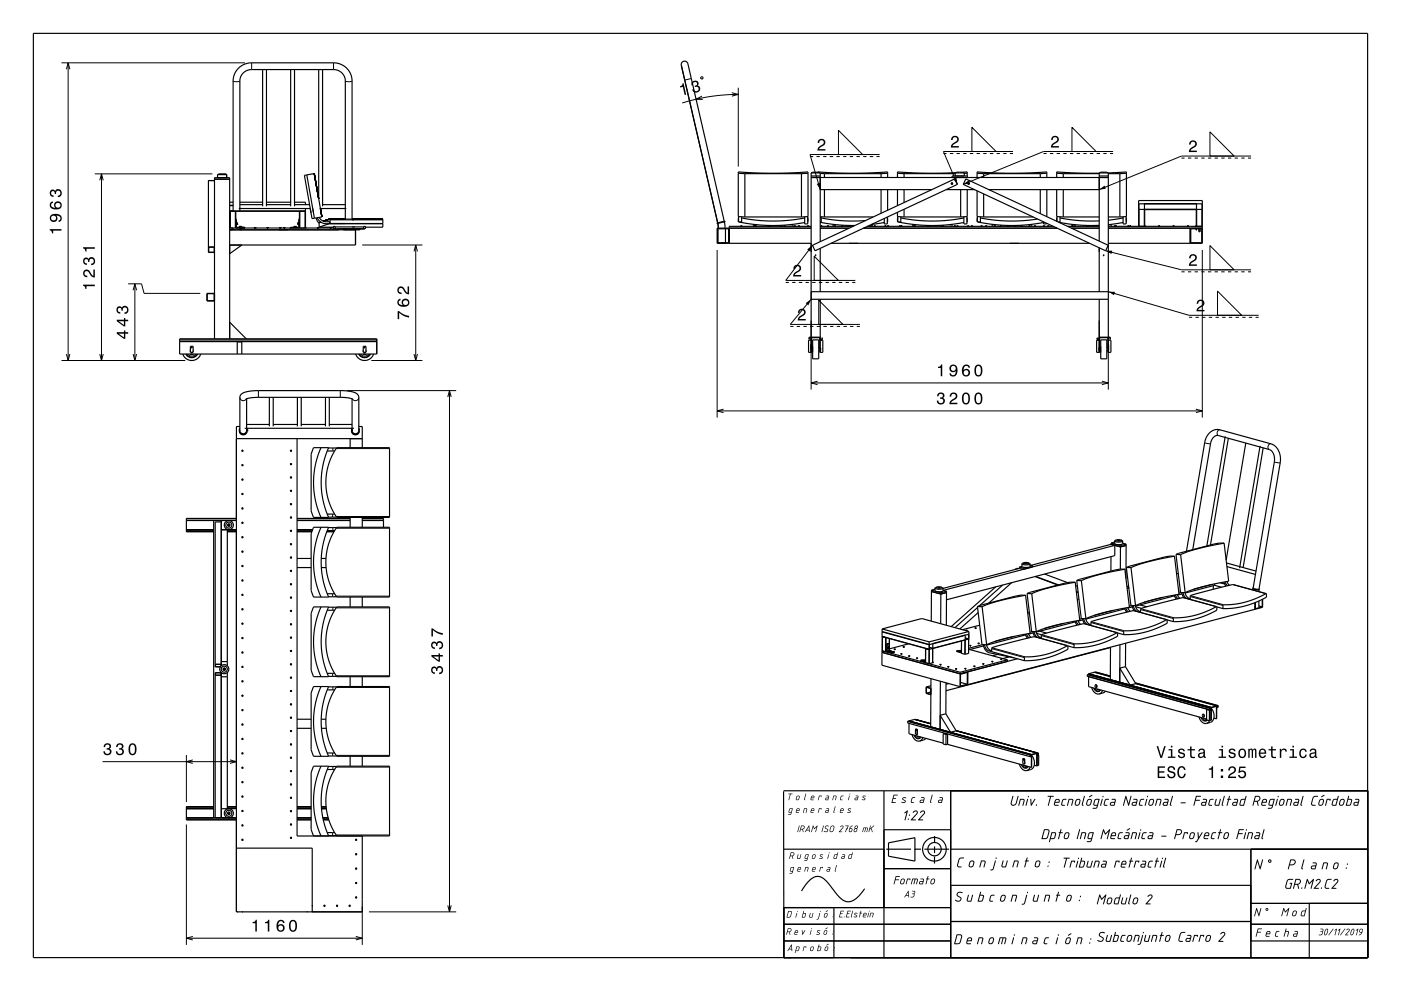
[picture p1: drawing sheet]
<svg xmlns="http://www.w3.org/2000/svg" width="420mm" height="297mm" viewBox="0 0 420 297" stroke-linecap="round" stroke-linejoin="round" font-family="sans-serif">
<g fill="none" stroke="#000" stroke-width=".35">
<path d="M10 10h400v277h-400zM78.7 20.8v41M79.9 20.8v41M87.1 20.8v41M88.3 20.8v41M95.5 20.8v38.8M96.7 20.8v41M64.3 53.7h4.6M64.3 54.1h-1.8v21.6h1.8M65.2 52.3l.5-.2h1.8l.4 .2M65.2 52.3h2.7M65.2 52.3v.9"/>
<path d="M67.9 52.3v.9M91.3 52.5l2.9-.5 2.3 13-3 .5zM92 52.4l2.3 13M221.3 51.9l2 .1M223.3 52v13M223.3 52h17M240.3 52v13M242.2 51.9l-1.9 .1M243.2 53.2h89.1M243.2 51.8v53.8M243.2 51.8l.4-.2h1.8l.5 .2M243.2 51.8h2.7"/>
<path d="M243.2 52.7h2.7M245.2 51.6l11.8 .3 9.1-.4v1.7M245.9 52h1.3M245.9 51.8v20.6M245.9 56.8h33.4M247.2 52h16.9M247.2 52v1.2M247.2 56.8v8.2M264.1 52v1.2M264.1 56.8v7.1M266.1 51.9l-2 .1M266.1 56.8v6.2"/>
<path d="M269.1 51.9l1.9 .1M269.1 56.8v4.8M271 52h15.3M271 52v1.2M271 56.8v3.9M283.6 56.8h8.5M285.3 54.9l.3 .2-.2 .1zM285.3 54.8l.3 .2-.1 .2h-.3zM286.3 51.8h2.8M286.3 51.8v.9M286.5 51.7l-8.7 .2-8.7-.4v1.7M288 56.8v8.2"/>
<path d="M288.6 51.6h-1.8l-.5 .2M288.6 51.6l.5 .2M288.7 51.6l1.3-.1v1.7M289.1 51.8v.9M289.5 53.6l42.7 19.9-.8 1.7-42.6-19.9zM290 56.8v8.1l-2 .1M290 51.9l-.9 .1M290 52.7h-4.6v.5M290.3 54.9l.3 .2-.2 .1zM290.3 54.8l.3 .2-.1 .2h-.2zM292.9 57.2v7.7l2 .1M292.9 51.9l2 .1"/>
<path d="M292.9 53.2v-1.7l9.8 .4 11.1-.4v1.7M294.9 52h17M294.9 52v1.2M294.9 58.1v6.9M296.4 56.8h33.1M311.9 52v1.2M311.9 56.8v7.2M313.8 56.8v8.1M313.8 51.9l-1.9 .1M316.8 56.8v8.1l2 .1M316.8 51.9l2 .1M318.8 52h10.7"/>
<path d="M318.8 52v1.2M318.8 56.8v8.2M329.5 51.9l-12.7-.4v1.7M329.5 51.8l.5-.2h1.8l.5 .2M329.5 51.8h2.8M329.5 52.7h2.8M329.5 51.8v20.5M332.3 51.8l5.4-.3v13.4l-2 .1M332.3 51.8v53.8M332.3 52h3.4M335.7 52v13M337.7 51.9l-2 .1"/>
<path d="M62.5 74h1.8M62.6 74.1h1.6v1.5h-1.6zM68.9 63.3h22.7M68.9 61.5h1M68.9 68.3h31M68.9 60.6h1M69.9 63.3v-39.1a5.5 5.5 0 0 1 5.5-5.4h24.6a5.5 5.5 0 0 1 5.5 5.5v41.4M69.9 68.3v.6M70.7 65.6l.2 .1 .1 2.4h2.3l.1 .2M70.7 63.3v5M70.9 67.2h.1M70.9 67.3h.2"/>
<path d="M70.9 67h.2M71.1 67v.3M71.1 66.7v.3M71.1 66.7v.6M71.1 66.7h-.2M71.6 62.5h21.4M71.7 67.9h.3M71.7 67.9h.6M71.7 67.9v.2M71.8 68.1h.1M71.9 67.9h.1M71.9 63.3v-39.2a3.5 3.5 0 0 1 3.5-3.3l24.8 .1 1.6 .5 1.3 1.2 .4 1.6v41.5"/>
<path d="M71.9 60.6h6.8M71.9 68.3v.6M71.9 61.3h6.8M72 67.9v.2M72.2 67.9h-.2M72.2 67.9h.1M72.3 67.9v.2M72.5 73.4l-3.6 2.6M72.5 73.4h.1M76.2 68.2h.2M76.2 68.2h.4M76.2 68.2v.1"/>
<path d="M76.3 68.3h.1M76.4 68.2h.2M76.4 68.2v.1M76.6 68.2l-.1 .1M79.9 60.6h7.2M79.9 61.3h7.2M80 68.2h.2M80 68.2h.3M80 68.2v.1M80.2 68.2h.1M80.2 68.2v.1M80.3 68.3h.1"/>
<path d="M80.3 68.2v.1M83.8 68.2h.1M83.8 68.2h.3M83.8 68.2v.1M83.9 68.2h.2M83.9 68.2v.1M84.1 68.2v.1M85.1 68.2h.1M85.1 68.2h.3M85.1 68.2v.1M85.2 68.2h.2M85.2 68.2v.1"/>
<path d="M85.4 68.2l-.1 .1M88.1 67.9h.3M88.1 67.9v.2M88.1 67.9h.6M88.3 60.6h3.3v.7M88.3 61.3h4.5M88.4 67.9h.3M88.4 67.9v.2M88.7 67.9v.2M89.3 66.7h.3M89.3 67.3h.2M89.3 66.7v.6"/>
<path d="M89.3 67v.3M89.3 66.7v.3M89.3 67h.2M89.5 67.2h.1M89.8 63.3v5M89.8 65.6l-.2 .1v2.3l-2.5 .1-.1 .8M91.6 68.2h.1M91.6 62.5v5.8M91.6 68.2v.1M94.8 65.3l.9 1.6M95.1 68.2h.2M95.1 68.2h.3"/>
<path d="M95.1 68.2v.1M95.1 65.3l.9 1.1 1.6 .6h17.2M95.3 68.2h.1M95.3 68.2v.1M95.4 68.2v.1M95.7 68.1h4.2M95.7 65.1l.4 .7 .9 .5 1.9 .1v.6M96.1 62.5h7.7M96.2 66.6l-.5 .2v1.3M96.7 61.3h6.8M98.8 67l-3.1 1.1M98.8 65.7l-1.9 .6"/>
<path d="M98.8 65.7l.1 1.3M98.8 65.7h16v2.4h-5.2M98.8 65.7h.1M98.9 68.2h.1M98.9 68.2v.1M98.9 68.2h.3M98.9 68.3h.1M99 68.2h.2M99 68.2v.1M99.2 68.2v.1M100.2 68.5v.2M100.5 68.1h.1"/>
<path d="M103.5 68.8v.1M105.5 68.8v.1M106.6 68.9v4.5h-37.7M107.9 68.7v.2h-39M109 68.1h.1M109 68.2v-.2h-8.4v.2M109.3 68.5l-7.7 .2v.2M114.8 67h-15.9M215 66.9l.1 .1M215.1 67l.2 1.4M215.2 68.6h3.2v4.1h-3.2zM215.2 68.6v4.1"/>
<path d="M217.1 66.3l-10.9-47.2a1.01 1.01 0 0 0-1.2-.8 1.01 1.01 0 0 0-.7 1.3l10.8 47.2M217.3 66.5l-.1-.2-2.2 .5 .1 .2M217.3 66.5l.1 1.9M217.3 66.5l-2.2 .5M217.5 68.6v4.1M221.4 65.2v1.3M221.4 64.9v1.6h.9v-1.5M221.6 66.5l4.7 .8 5 .3 5-.2 4.9-.7M222.1 67.7v.1M222.1 67.7h.3M222.1 67.7h.1M222.2 67.7h.2"/>
<path d="M222.2 67.7l-.1 .1M222.3 65.3l5.2 .8 4.3 .2 4.5-.3 4.9-.7M222.4 67.7h.1M222.4 67.7v.1M223.3 65l-2-.1v-13.4l9.8 .4 11.1-.4v13.4l-1.9 .1M223.3 65h17M226.1 67.7h.1M226.1 67.7h.7M226.1 67.7v.1M226.1 67.8h.1M226.2 67.7h.1M226.2 67.7v.1"/>
<path d="M226.3 67.7v.1M226.4 67.7v.1M226.4 67.7h.1M226.4 67.7h-.1M226.5 67.7h.2M226.5 67.7v.1M226.7 67.7h.1M226.7 67.7v.1M226.7 67.8h.1M226.8 67.7v.1M226.8 67.3h-.9v.5M230.1 67.7h.1"/>
<path d="M230.1 67.7v.1M230.1 67.7h.3M230.2 67.7h.1M230.2 67.7v.1M230.3 67.7l.1 .1M230.4 67.7h-.1M230.4 67.7h.1M230.4 67.7v.1M230.7 67.7v.1M230.7 67.7h.4M230.7 67.7h.1M230.8 67.7h-.1"/>
<path d="M230.8 67.7h.1M230.8 67.8h.1M230.8 67.7h.2M230.8 67.7v.1M231 67.7h.1M231 67.7v.1M231.1 67.7h.1M231.1 67.7l-.1 .1M234.1 67.7h.1M234.1 67.7v.1M234.1 67.7h.3M234.2 67.7h.2"/>
<path d="M234.2 67.7l-.1 .1M234.4 67.7v.1M234.4 67.7h.1M235 67.7v.1M235.1 67.7h.3M235.1 67.7h-.1M235.1 67.7h.1M235.1 67.7h.2M235.1 67.7v.1M235.3 67.7h.1M235.3 67.7v.1M235.4 67.7h.1"/>
<path d="M235.4 67.7v.1M236.8 67.3h.9v.5M238.1 67.7h.1M238.1 67.7v.1M238.1 67.7h.3M238.2 67.7h.2M238.2 67.7v.1M238.4 67.7v.1M238.4 67.7h.1M239.4 67.7h.1M239.3 67.7l.1 .1M239.4 67.7h.3"/>
<path d="M239.4 67.7h-.1M239.4 67.7h.2M239.4 67.7v.1M239.6 67.7h.1M239.6 67.7v.1M239.7 67.7h.1M239.7 67.7v.1M242.1 67.7h.1M242.1 67.7v.1M242.1 67.7h.3M242.1 64.9v2.2h-.9v-2.1M242.1 65.2v1.3"/>
<path d="M242.2 67.7h.2M242.2 67.7l-.1 .1M242.4 67.7v.1M242.4 67.7h.1M243.2 68.4h-28.2v4.5h28.2M243.2 67.8h-24.6v5.1M243.6 73.5l42.6-19.9 .8 1.7-42.7 19.9zM244.5 76.4v.2zM245.9 66.6l5.4 .8 5 .2M245.9 64.9l1.3 .1M245.9 68.4h8.7M245.9 74.4v13"/>
<path d="M245.9 67.8h9.9M246.1 67.7h.1M246.1 67.7v.1M246.1 67.8h.1M246.2 67.7h.2M246.2 67.7v.1M246.2 65.3l6.2 .8h7.1M246.2 65v1.5h-.3M246.4 67.7v.1M246.4 67.7h.1M246.4 67.7h-.3M247.2 65h14.6"/>
<path d="M248 67.7h.1M248 67.7v.1M248 67.7h.4M248.1 67.7h.2M248.1 67.7v.1M248.3 67.7h.1M248.3 67.7v.1M248.3 67.8h.1M248.4 67.7v.1M249.1 72.9h77.6M250.1 67.7h.1M250.1 67.7v.1"/>
<path d="M250.1 67.7h.3M250.2 67.7h.2M250.2 67.7v.1M250.4 67.7v.1M250.4 67.8h.1M250.4 67.7h.1M250.6 67.3h-.9v.5M252.3 67.7v.1M252.3 67.7h.3M252.3 67.7h.1M252.4 67.8h.1M252.4 67.7h.2"/>
<path d="M252.4 67.7v.1M252.6 67.7h.1M252.6 67.7v.1M252.7 67.7l-.1 .1M254.1 67.7h.1M254.1 67.7v.1M254.1 67.7h.3M254.2 67.7h.1M254.2 67.7l-.1 .1M254.3 67.7l.1 .1M254.4 67.7h-.1M254.4 67.7h.1"/>
<path d="M254.4 67.7v.1M258.9 68.4h58M260.1 67.8h55.6M261 67.7h.1M260.9 67.7l.1 .1M261 67.7h.3M261 67.7h-.1M261 67.7h.2M261 67.7v.1M261.1 67.3h.5v.5M261.2 67.7h.1M261.2 67.7v.1"/>
<path d="M261.3 67.8h.1M261.3 67.7v.1M262.1 67.7h.1M262.1 67.7v.1M262.1 67.7h.3M262.2 67.7h.2M262.2 67.7v.1M262.4 67.7v.1M262.4 67.8h.1M262.4 67.7h.1M265.1 66.7l-3.8 .6M265.3 67.7v.1"/>
<path d="M265.3 67.7h.3M265.3 67.7h.1M265.3 67.7h.2M265.5 67.7h.1M265.5 67.7l.1 .1M265.6 67.7h.1M265.6 67.7v.1M266 65.2v1.3M266 65.1v2h-.9v-1.6M266.1 67.7h.1M266.1 67.7v.1M266.1 67.7h.3"/>
<path d="M266.2 67.7h.2M266.2 67.7l-.1 .1M266.4 67.7v.1M266.4 67.7h.1M269.1 63.6v1.3l1.9 .1M269.1 64.9v1.6h1v-1.5M269.1 65.2v1.3M269.3 66.5l4.7 .8 5 .3 5-.2 5-.7M269.6 67.7h.1M269.6 67.7v.1M269.6 67.7h.3M269.7 67.7h.2"/>
<path d="M269.7 67.7l-.1 .1M269.9 67.7h.1M269.9 67.7v.1M270.1 65.3l5.1 .8 4.3 .2 4.5-.3 5-.7M270.1 67.7h.1M270.1 67.7v.1M270.1 67.7h.3M270.2 67.7h.2M270.2 67.7v.1M270.4 67.7v.1M270.4 67.7h.1M271 65h17"/>
<path d="M271 62.7v2.3M273.9 67.7v.1M273.9 67.7h.5M273.9 67.7h.1M273.9 67.8h.1M274 67.7h.2M274 67.7v.1M274.2 67.7h.1M274.2 67.7v.1M274.2 67.7h.2M274.3 67.7l-.1 .1M274.4 67.7v.1"/>
<path d="M274.4 67.7h.1M274.5 67.3h-.9v.5M278.1 67.7h.1M278.1 67.7v.1M278.1 67.8h.1M278.2 67.7v.1M278.2 67.7h.1M278.3 67.7h-.1M278.3 67.7h.1M278.3 67.7h.2M278.3 67.7v.1M278.5 67.7h.1"/>
<path d="M278.5 67.7v.1M278.6 67.7h-.5M278.6 67.7h.1M278.6 67.7v.1M282.1 67.7h.1M282.1 67.7v.1M282.1 67.7h.3M282.2 67.7h.1M282.2 67.7v.1M282.3 67.7v.1M282.4 67.8h.1M282.4 67.7h-.1"/>
<path d="M282.4 67.7h.1M282.4 67.7v.1M282.6 67.7h.1M282.5 67.7l.1 .1M282.6 67.7h.3M282.6 67.7h-.1M282.6 67.7h.2M282.6 67.7v.1M282.8 67.7h.1M282.8 67.7v.1M282.8 67.8h.1M282.9 67.7v.1"/>
<path d="M284.5 67.3h.9v.5M286.1 67.7h.1M286.1 67.7v.1M286.1 67.7h.3M286.2 67.7h.1M286.2 67.7l-.1 .1M286.3 67.7l.1 .1M286.4 67.7h-.1M286.4 67.7h.1M286.4 67.7v.1M286.8 67.7v.1M286.9 67.7h.3"/>
<path d="M286.9 67.7h-.1M286.9 67.7h.1M286.9 67.8h.1M286.9 67.7h.2M286.9 67.7v.1M287.1 67.7h.1M287.1 67.7v.1M287.2 67.7h.1M287.2 67.7v.1M289.9 64.9v2.2h-.9v-2.1M289.9 65.2v1.3M290.1 67.7h.1"/>
<path d="M290.1 67.7v.1M290.1 67.8h.1M290.2 67.7h.2M290.2 67.7v.1M290.4 67.7v.1M290.4 67.7h.1M290.4 67.7h-.3M291.2 67.7v.1M291.2 67.7h.3M291.2 67.7h.1M291.3 67.7h.1M291.3 67.7l-.1 .1"/>
<path d="M291.4 67.7h.1M291.4 67.7l.1 .1M291.5 67.7h.1M291.5 67.7v.1M293 64.9v1.6h.9v-1.5M293 65.2v1.3M293.2 66.5l4.7 .8 5 .3 5-.2 4.9-.7M293.9 65.3l4.2 .7 4.3 .2h4l4.6-.6M294.1 67.7h.1M294.1 67.7v.1M294.1 67.7h.3M294.2 67.7h.2"/>
<path d="M294.2 67.7v.1M294.4 67.7v.1M294.4 67.8h.1M294.4 67.7h.1M294.9 65h14.8M295.5 67.7h.1M295.5 67.7v.1M295.5 67.7h.3M295.6 67.7h.2M295.6 67.7v.1M295.8 67.7h.1M295.8 67.7v.1"/>
<path d="M295.9 67.7l-.1 .1M298.1 67.7h.1M298.1 67.7v.1M298.1 67.7h.3M298.2 67.7h.2M298.2 67.7l-.1 .1M298.4 67.7v.1M298.4 67.3h-.9v.5M298.4 67.7h.1M299.8 67.7v.1M299.8 67.7h.3M299.8 67.7h.1"/>
<path d="M299.9 67.7h.2M299.9 67.7v.1M300.1 67.7h.1M300.1 67.7v.1M300.2 67.7v.1M302.1 67.7h.1M302.1 67.7v.1M302.1 67.7h.3M302.2 67.7h.2M302.2 67.7v.1M302.4 67.7v.1M302.4 67.7h.1"/>
<path d="M304.1 67.7l.1 .1M304.2 67.7h.1M304.1 67.7h.4M304.1 67.7h.1M304.2 67.7h.2M304.2 67.7v.1M304.4 67.7h.1M304.4 67.7v.1M304.5 67.7h.1M304.5 67.7v.1M306.1 67.7h.1M306.1 67.7v.1"/>
<path d="M306.1 67.7h.3M306.2 67.7h.2M306.2 67.7l-.1 .1M306.4 67.7v.1M306.4 67.7h.1M308.4 67.3h.9v.5M308.4 67.7v.1M308.5 67.7h.3M308.5 67.7h-.1M308.5 67.7h.1M308.5 67.8h.1M308.5 67.7h.2"/>
<path d="M308.5 67.7v.1M308.7 67.7h.1M308.7 67.7v.1M308.8 67.7h.1M308.8 67.7v.1M310.1 67.7h.1M310.1 67.7v.1M310.1 67.7h.3M310.2 67.7h.1M310.2 67.7l-.1 .1M310.3 67.7l.1 .1M310.4 67.7h-.1"/>
<path d="M310.4 67.7h.1M310.4 67.7v.1M312.8 67.7v.1M312.8 67.7h.3M312.8 67.7h.1M312.8 66.5v.6h.9v-.2M312.9 67.7h.1M312.9 67.7l-.1 .1M313 67.7h.1M313 67.7l.1 .1M313.1 67.7h.1M313.1 67.7v.1"/>
<path d="M314.1 67.7h.1M314.1 67.7v.1M314.1 67.7h.3M314.2 67.7h.1M314.2 67.7v.1M314.3 67.7v.1M314.4 67.8h.1M314.4 67.7h-.1M314.4 67.7h.1M314.4 67.7v.1M316.9 65.2l-.1 1.1M316.9 64.9v1.5"/>
<path d="M317.4 66.6l6.2 .9h5.9M317.8 65.3l5.9 .8 5.8 .1M317.8 65v1.5h-.5M318.8 65h10.7M320 67.8h9.5M321.2 68.4h8.3M321.4 67.7v.1M321.4 67.7h.3M321.4 67.7h.1M321.4 67.8h.1M321.5 67.7h.2M321.5 67.7v.1"/>
<path d="M321.7 67.7h.1M321.7 67.7v.1M321.8 67.7l-.1 .1M322.1 67.7h.1M322.1 67.7v.1M322.1 67.8h.1M322.2 67.7h.2M322.2 67.7v.1M322.2 67.3h-.9v.5M322.4 67.7v.1M322.4 67.7h.1M322.4 67.7h-.3"/>
<path d="M325.8 67.7h.1M325.7 67.7v.1M325.7 67.7h.7M325.7 67.7h.1M325.8 67.7h.2M325.8 67.7v.1M326 67.7h.1M326 67.7v.1M326.1 67.7h.1M326.1 67.7v.1M326.2 67.7h.2M326.2 67.7v.1"/>
<path d="M326.4 67.7v.1M326.4 67.8h.1M326.4 67.7h.1M329.5 74.3v13.1M330.9 76.4v.2zM332.3 68.4h28.1M332.3 67.8h28.1M332.3 65h3.4M334.1 67.7h.1M334.1 67.7v.1M334.1 67.8h.1M334.2 67.7h.1"/>
<path d="M334.2 67.7v.1M334.3 67.7v.1M334.4 67.7h-.1M334.4 67.7h.1M334.4 67.7h.2M334.4 67.7v.1M334.6 67.7h.1M334.6 67.7l.1 .1M334.7 67.7h-.6M334.7 67.7h.1M334.7 67.7v.1M336.7 66.7l-4.4 .6h.8v.5"/>
<path d="M336.7 65.3l-4.4 .7M337.6 65.2v1.3M337.6 64.9v2.2h-.9v-2.1M338.1 67.7h.1M338.1 67.7v.1M338.1 67.7h.3M338.2 67.7h.1M338.2 67.7l-.1 .1M338.3 67.7l.1 .1M338.4 67.7h-.1M338.4 67.7h.1M338.4 67.7v.1"/>
<path d="M338.7 67.7h.1M338.7 67.7v.1M338.7 67.7h.3M338.8 67.7h.1M338.8 67.7v.1M338.9 67.7h.1M338.9 67.7v.1M339 67.8h.1M339 67.7v.1M341.4 67.8v-7.7h19v12.8h-28.1M341.4 61.2l1.6-.1v1.7l-1.6-.1zM343.2 67.8v-5.1l-.2 .1h15.8l-.2-.1v5.1"/>
<path d="M343.2 61h15.4M343.3 67.7h.1M343.3 67.7v.1M343.4 67.7l-.1 .1M347.3 67.7v.1M347.3 67.7h.3M347.3 67.7h.1M347.4 67.7h.2M347.4 67.7v.1M347.6 67.7h.1M347.6 67.7v.1M347.7 67.7v.1"/>
<path d="M351.7 67.7h.1M351.6 67.7l.1 .1M351.6 67.7h.4M351.6 67.7h.1M351.7 67.7h.2M351.7 67.7v.1M351.9 67.7h.1M351.9 67.7v.1M352 67.7h.1M352 67.7l-.1 .1M355.9 67.7v.1M356 67.7h.3"/>
<path d="M356 67.7h-.1M356 67.7h.1M356 67.7h.2M356 67.7v.1M356.2 67.7h.1M356.2 67.7l.1 .1M356.3 67.7h.1M356.3 67.7v.1M356.8 68.4v4.5M357 68.6h3.3v4.1h-3.3zM358.5 67.7h.1M358.4 67.7l.1 .1"/>
<path d="M358.5 67.7h-.1M358.5 67.7v.1M358.5 68.6v.3M358.5 68.9h.2M358.5 68.9l.1 .1M358.7 61.2l1.6-.1 .1 1.6-1.6 .1zM358.7 68.6v.3M358.7 68.9v.1M359.4 68.6v.8M359.4 69.4h.4M359.8 68.6v.8M62.1 88h2.1v2.1h-2.1z"/>
<path d="M64.3 87.9h-2.3v2.3h2.3M68.9 96.6l5 5M243.2 87.4h89.1M243.2 89.7h89.1M245.9 89.7v15.9M329.5 89.7v15.9M53.9 101.6h59v4.5h-59zM53.9 102.2h59M53.9 102.4h59M54.8 106.1a2.84 2.84 0 0 0 2.7 1.9 2.84 2.84 0 0 0 2.7-1.9M55.7 106.1a1.99 1.99 0 0 0 3.6 0M57 106.1h1"/>
<path d="M57.1 105v.4M57.1 103.8h.8v1.8h-.8zM57.3 105.6h.4M57.4 104.1l.2 .1zM57.4 106.1h.2M57.9 105v.4M64.3 101.6v-48.4h4.6v48.4M71.1 106.1v-3.6h1.4v3.6M73.7 119.6l1.3-.3 2.3-.2h25.2l3.3 .5M73.9 119.5v9.6M80.7 119.1v8.7M81.9 119.1v8.7"/>
<path d="M89.2 119.1v8.7M90.3 119.1v8.7M97.6 119.1v8.7M98.7 119.1v8.7M105.5 119.5v9.6M106.6 106.1a2.84 2.84 0 0 0 2.7 1.9 2.84 2.84 0 0 0 2.7-1.9M107.5 106.1a1.99 1.99 0 0 0 3.6 0M108.8 106.1h1M108.9 105v.4M108.9 103.8h.8v1.8h-.8zM109.1 105.6h.4M109.2 104.1l.2 .1z"/>
<path d="M109.2 106.1h.2M109.7 105v.4M243 101.1l-.4 .1-.1 .5 .1-.6h.6M243 101.1l.1 .1M243.1 101.2l.1 .7M243.2 102h-.8v3.6h.9v-4.4h2.5v4.4h.9v-3.6h-.8M243.2 101.1h2.8v.6l.4 .1M243.2 103.3v1.8M243.3 105.1h.3M243.3 104.3h.3M243.6 101.9h1.8v5.6h-1.8zM245.4 105.1h.4"/>
<path d="M245.4 104.3h.4M245.9 104.3v.8M246.4 101.7l.1-.5-.1 .7-.5-.1M246.4 101.7v.1M329 101.7l-.1-.5 .1 .7 .5-.1M329 101.7v.1M329.5 102h-.7v3.6h.9v-4.4h2.4v4.4h.9v-3.6h-.7M329.5 104.3v.8M329.7 105.1h.3M329.7 104.3h.3M330 101.9h1.8v5.6h-1.8zM331.8 105.1h.3"/>
<path d="M331.8 104.3h.3M332.3 101.1h.6v.6l-.1-.6-.5 .1v.7M332.3 101.1h-2.9v.6l-.4 .1M332.3 103.3v1.8M70.9 131.5h37.7M71.8 129.5a1.14 1.14 0 0 0 1.1 .8 1.14 1.14 0 0 0 1.1-.8M71.9 128.4l-.2 .7a1.14 1.14 0 0 0 1.2 1.1 1.14 1.14 0 0 0 1.1-1.1l-.4 .6-.7 .3a1 1 0 0 1-1-1M71.9 129.1v-10a2.21 2.21 0 0 1 2.4-1.8l3.1-.2h24.6l2.4 .1 1.8 .4 1 .6 .4 .8v10.1M71.9 127.8h-1v145.5h37.7v-22.8M71.9 128.9v.1M71.9 128.8v.2M72.4 130.1h1"/>
<path d="M72.5 135h.3v.2h-.3zM72.5 139.3l.2-.1 .1 .3-.1 .1zM72.5 135l.2-.1 .1 .3zM72.5 139.3h.2l.1 .2zM73.4 128.4h32.7M73.7 129.9l-.9 .3-.6-.3M73.9 128.9l.1 .2M73.9 128.8v.1M73.9 127.2h6.8M73.9 128.4l.2 .5h-.2M74 128.9v.2M81.9 127.2h7.3"/>
<path d="M87.1 135h.3v.2h-.2zM87.1 139h.2l.1 .2h-.2zM87.1 135l.2-.1v.3zM87.1 139l.2-.1v.3zM89.1 131.5v119h27.7v-20.9h-15.8l-1.4 2.4-1.1 2.5-.6 2.7-.2 2.7 .2 3 .6 2.7 1.1 2.6 1.4 2.3M90.3 127.2h7.3M94 134.2h4.5a25.6 25.6 0 0 0 0 20.9h-4.5l-.7-2v-17zM96.2 134.2a25.6 25.6 0 0 0 0 20.9M98.1 135.2h2.2M98.5 134.3h2.4M98.7 127.2h6.8M101 134.2h15.8v20.9h-15.8l-1.4-2.4-1.1-2.5-.6-2.7-.2-2.8 .2-2.9 .6-2.7 1.1-2.6z"/>
<path d="M105 131.5v2.7M105.4 128.9v.2M105.5 129.5a1.14 1.14 0 0 0 1.1 .8 1.14 1.14 0 0 0 1.1-.8M105.5 128.4l-.1 .5h.1M105.5 128.9v.2M105.5 128.8v.1M105.8 129.9l.6 .3 .9-.3M106 130.1h1.1M107.6 128.4l.2 .6-.2 .6-.5 .4-.6 .2a.87 .87 0 0 1-1-1.1M107.6 127.8h1v6.4M107.6 128.9v.1M107.6 128.8v.2"/>
<path d="M107.6 129l-.4 .7-.7 .3a1.01 1.01 0 0 1-1-.9M367.3 130.8l-5.5 32.8M368.2 131.4l-5.3 31.9M373.5 132.8l-5.9 35.1M377.8 133.6l-6.2 36.7M378.7 134.2l-6 35.9M55.9 158.7h8.2M55.9 156h15M55.9 158.8h8.2M55.9 159.3h8.2M64.1 156v89.1M66.3 158.7h4.6"/>
<path d="M66.3 156v43.5M66.3 156.4h-1.8v43.5h1.6M68.1 158.8h2.8M68.1 159.3h2.8M68.1 159.4h2.8M68.1 158.7v40.8M68.6 157.2h.1M68.6 157.2v.3M68.6 157.5h.1M68.6 157.2l.1 .1M68.7 157.3h.1M68.7 157.4l-.1 .1"/>
<path d="M68.7 157.3v.1M68.7 157.4h.1M70.9 155.4h-15v4h8.2M72.5 143.6l.2-.1 .1 .3-.1 .1zM72.5 148h.3v.1h-.3zM72.5 152.3l.2-.1 .1 .3-.1 .1zM72.5 156.6l.2-.1 .1 .3-.1 .1zM72.5 156.6l.2-.1 .1 .3zM72.5 152.3l.2-.1 .1 .3zM72.5 148l.2-.1 .1 .3zM72.5 143.7h.3l-.2 .2zM87.1 143h.2l.1 .2-.2 .1z"/>
<path d="M87.1 147h.2l.1 .2-.2 .1zM87.1 151l.1-.1 .2 .3-.2 .1zM87.1 155h.3v.2h-.2zM87.1 159h.3v.2h-.2zM87.1 143l.2-.1v.3zM87.1 147l.2-.1v.3zM87.1 151l.2-.1v.3zM87.1 155l.2-.1v.3zM87.1 159l.2-.1v.3zM89.1 158.7h4.6M89.1 156h15.9M89.1 158.8h4.6"/>
<path d="M89.1 159.3h4.4M89.1 159.4h4.4M89.1 155.4h15.9M94 158h4.5a25.6 25.6 0 0 0 0 20.9h-4.5l-.7-1.9v-17zM96.2 158a25.6 25.6 0 0 0 0 20.9M98 159.4h2.1M98 159.3h2.2M98.1 154.1h2.2M98.1 159h2.2M98.5 155h2.4M98.5 158.1h2.4M101 158h15.8v20.9h-15.8l-1.4-2.3-1.1-2.6-.6-2.7-.2-2.7 .2-3 .6-2.7 1.1-2.5z"/>
<path d="M105 155.1v2.9M108.6 156h6.4M108.6 155.4h6.4v2.6M108.6 155.1v2.9M72.5 160.9h.3v.2l-.1 .1zM72.5 165.2h.3v.2h-.3zM72.5 169.5h.3v.2h-.3zM72.5 173.9l.2-.1 .1 .3h-.1zM72.5 178.2h.3v.2h-.3zM72.5 178.2l.2-.1 .1 .3zM72.5 173.9l.2-.1 .1 .3zM72.5 169.6l.2-.1 .1 .3z"/>
<path d="M72.5 165.3l.2-.1 .1 .3zM72.5 160.9h.2l.1 .2zM87.1 163l.1-.1 .2 .3h-.2zM87.1 167h.2l.1 .2h-.2zM87.1 171h.2l.1 .2-.2 .1zM87.1 175h.2l.1 .2-.2 .1zM87.1 179l.1-.1 .2 .3-.2 .1zM87.1 163l.2-.1v.3zM87.1 167l.2-.1v.3zM87.1 171l.2-.1v.3zM87.1 175l.2-.1v.3zM87.1 179l.2-.1v.3z"/>
<path d="M89.1 167.4h4.2M89.1 170.1h4.2M96.3 167.4h1.4M96.3 170.1h1.5M98.1 177.9h2.2M98.5 178.8h2.4M105 178.9v3M108.6 178.9v3M279.2 177.3v8.9M279.2 177.3l2.9 .7M279.2 176.9l2.9 .7M279.2 176.9v.4"/>
<path d="M280.3 176.3v.8l1.2 .3 1.1-.3 .1-.8M280.3 176.3l1.1 .3 1.3-.3M280.3 176.6l-1.1 .3M280.8 175.9l1.4 .1M280.8 175.9v.3l.7 .1 .7-.1v-.2M280.8 175.9l-.5 .4M281.2 176.1h.6zM282.1 178l-.1 8.9M282.1 177.6v.4M282.2 176l.5 .3M282.7 176.9l1.1 .3M283.8 177.6l-1.7 .4"/>
<path d="M283.8 177.6l-.1 9.8M283.8 177.2l-1.7 .4M283.8 177.2v.4M298.5 175.9l-13.3 11.9M300.6 175.3l-6.9 6.2M303.3 174.6l-6.9 6.2M305.2 170.4l-.5-.1-.4 .4M305.6 170.3l1.1 .4M305.6 170.3l-22.9 6M305.6 170l1.1 .3M305.6 170v.3M306.4 169.7l1.1 .4 1.3-.4"/>
<path d="M306.4 169.8l-.8 .2M306.4 169l1.2 .3 1.2-.3M306.4 169v.7M306.7 170.3v.4M306.9 168.7h1.3M306.9 168.7v.2l.6 .1 .8-.1-.1-.2M306.9 168.7l-.5 .3M307.3 168.8h.6zM307.5 178.4l1.3 11.4-8 1.7-5 1.7M307.5 178.4h-1.4l-1.7 .3-11.4 3.1M307.5 178.4l-8 1.7-5.1 1.7M307.5 170.1l-.8 .2"/>
<path d="M307.9 177.9l1.4 11.4h1.4M307.9 177.9h1.4M308.2 168.7l.6 .3M308.8 169.3l.8 .2M308.8 169v.7M309.3 177.9l1.4 11.4M309.6 169.5l-.8 .2M309.6 169.5v.4l-2.9 .8M310.3 172.8l6.8 2.5M310.5 172.7l6.8 2.6M313.2 172l6.9 2.6M322.3 174.5l1.4 11.4-8 1.7-5 1.7"/>
<path d="M322.3 174.5h-1.4l-1.6 .3-11.4 3.1M322.3 174.5l-7.9 1.7-5.1 1.7M322.5 175.5l.5 .2M322.7 177.3l.5 .2M322.7 177.4l.5 .2M322.8 174l1.3 11.4h1.4M322.8 174h1.4M323.5 179.6l-.5 .1M324.2 174l1.3 11.4M333.1 166.8l-.1 4.4M333.1 163.1l2.8 .8M333.1 163.1l1.1 .3"/>
<path d="M333.1 163.1l-24 6.3M333.1 162.7l2.8 .8M333.1 162.7v.4M334.1 162.5l-1 .2M334.1 162.1l.1 .9 1.2 .2 1.1-.2v-.9M334.1 162.1l1.3 .4 1.1-.4M334.2 163.4v3.1l-50.5 13.3M334.2 163.4l-51.4 13.5M334.7 161.8h1.3M334.7 161.8v.3l.7 .1 .6-.1v-.3M334.7 161.8l-.6 .3M335.1 161.9l.5 .1z"/>
<path d="M335.8 170.6l-13 3.4M335.8 170.6h1.4M335.9 163.9v6.7M335.9 163.5v.4M336 161.8l.5 .3M336.5 162.8l1.1 .3M337.2 170.6l1.4 11.4-8.3 1.8-4.8 1.6M337.2 170.6l-8.3 1.8-4.7 1.6M337.6 163.5l-.1 9.9M337.6 163.5l-1.7 .4M337.6 163.1l-1.7 .4M337.6 163.1v.4"/>
<path d="M337.7 170.1l1.3 11.4h1.4M337.7 170.1h1.4M338.1 176.3h.1M338.1 176.2v.1M338.1 176.2h.1M338.1 176.2h.3M338.1 176.2h.2M338.1 176.3h.2M338.3 176.2v.1M338.3 175.7l-.5 .1M338.4 176.3h-.3M338.4 176.2h.1"/>
<path d="M338.4 176.2h-.1M338.4 176.3h-.1M338.4 176.2v.1M339.1 170.1l1.3 11.4M348.6 179l-5.6 1.5M352 178.4l.7 1.2M352.1 178.6l-11.7 3M352.1 166.7l1.4 11.4-7.7 1.6-5.4 1.8M352.1 166.7h-1.4l-1.7 .3-11.3 3.1M352.1 166.7l-7.7 1.6-5.3 1.8M352.4 178.3l.7 1.1M352.5 166.2l1.4 11.4h1.4"/>
<path d="M352.5 166.2h1.4M352.7 171.9l.5 .1M352.9 178.2l.8 1.1M353.3 177.1h.1M353.4 177.2h.1M353.4 177.1h.1M353.4 177.1v.1M353.9 166.2l1.4 11.4M354.2 177.6l-.8 .2M354.3 177.6l.6 1.5M354.4 178l-1.4 .3M354.6 177.6h.1"/>
<path d="M354.7 177.6l.3 1 .6 .7M355.2 177.6l.6 1.2 1 .6M357.6 164.7l5.3-31.8 .7-1.6 .8-.7 .8-.1 15.7 4.4 .5 .5 .5 .9 .1 2.1-6.4 37.9 1.8 .3 6.4-38.1v-1.5l-.3-1.4-.5-1.1-.9-.9-1.1-.6-15.6-4.3-1.7 .3-1.4 1-.7 1.2-.4 1.4-5.5 32.6M363.5 175.1l-5.6 1.5M363.7 175.5v1.1M364.1 175.4l2.1 .6M364.1 175.4l-8.8 2.3M364.1 175v.4M365.8 174.7l1.3 .3M366.9 174.4l.6 1.3M367 162.8l1.3 11.4-7.6 1.6-5.4 1.8M367 162.8h-1.4l-1.7 .3-11.4 3.1"/>
<path d="M367 162.8l-7.7 1.6-5.4 1.8M367.2 174.4l.8 1.1M367.7 168.7l8.8 2.5M367.8 169.8l8.6 2.4M367.8 174.3l.8 1.1M375.6 176.5v.3M375.7 176.2l-.1 .3 1 .2 .9 .1-.1-.3M377.4 176.8l-.1 .5M378.4 179.6v2.3M378.5 179.6v2.4l-2.3 .6M379.6 177.9l.1 1.1-4.7 2-4.2 1.1-4.2 .3M379.6 177.9l-10-2.7-12.1 3.1a.52 .52 0 0 0-.7 .5v.8"/>
<path d="M379.6 177.9l-3.3 1.6-3.1 1-3.1 .6-3.3 .2-.2 1.1M64.5 199.1h1.8M66.2 199.6v-.5h-1.6v.7h1.5M66.3 198.3h1.8M72.5 182.5l.2-.1 .1 .3-.1 .1zM72.5 186.8l.2-.1 .1 .3-.1 .1zM72.5 191.1h.3v.2h-.3zM72.5 195.5l.2-.1 .1 .2-.1 .1zM72.5 199.8l.2-.1 .1 .3-.1 .1zM72.5 199.8l.3 .1-.2 .1zM72.5 195.5l.2-.1 .1 .3zM72.5 191.2l.2-.1 .1 .3z"/>
<path d="M72.5 186.8h.2l.1 .2zM72.5 182.5l.2-.1 .1 .3zM87.1 183h.3v.2h-.2zM87.1 187l.1-.1 .2 .3h-.2zM87.1 191l.1-.1 .2 .3h-.2zM87.1 195h.2l.1 .2h-.2zM87.1 199h.2l.1 .2-.2 .1zM87.1 183l.2-.1v.3zM87.1 187l.2-.1v.3zM87.1 191l.2-.1v.3zM87.1 195l.2-.1v.3zM87.1 199l.2-.1v.3z"/>
<path d="M94 181.9h4.5a25.6 25.6 0 0 0 0 20.9h-4.5l-.7-2v-16.9zM96.2 181.9a25.6 25.6 0 0 0 0 20.9M98.1 182.9h2.2M98.5 182h2.4M101 181.9h15.8v20.9h-15.8l-1.4-2.4-1.1-2.5-.6-2.7-.2-2.7 .2-3 .6-2.7 1.1-2.5zM264.4 195.5v3.9l23.4 6.4M264.4 195.5l23.4 6.4M264.4 195l23.4 6.5M264.4 195v.5M264.4 188.5v.8l14.2 3.8M264.4 188.5l14.2 3.9M264.4 188.5l12-3.1 14.1 3.9"/>
<path d="M264.5 195v.1M264.5 195h-.1M264.5 189.3v1.5M264.5 190.8h.1M264.5 190.8v4.2M264.5 190.8l14.1 3.9M264.5 190.8l1 .3M264.6 190.8h.1M265.8 195.3h-.3M265.8 195.3l1.7 .4M265.8 193l.7-.1v.9M265.8 193l.2 2.1 1.5 .5v.1"/>
<path d="M265.8 193v2.3M266.1 194.1l.2 .3M266.1 194.1l.1 .1M266.2 193.9l-.1 .2M266.2 193.9h.1M266.2 194.2l.1 .1M266.3 194.3v.1M266.3 193.9l-.1 .3M266.5 194.3l.1 .7M266.5 194.3l-.2 .1M266.5 193.8v.5M266.5 193.8l-.2 .1"/>
<path d="M266.5 193.8l-.3 .1M266.6 195h.1M266.6 195.1l.1 .1M266.6 195.1l.1 .2M266.6 194.1v.9M266.6 191.4v2.6M266.7 195l-.1 .1M266.7 195h.4M266.7 195h.1M266.7 194.5h-.1M266.7 195.3h.3M266.7 195.2h.3"/>
<path d="M266.7 195.2v.1M267 195.2v.1M267.1 195.3h-.4M267.1 195h.1M267.1 195l.1 .1M267.2 195.1h.1M267.2 195.1l-.2 .1M267.2 195.2l.8 .2M267.2 195.1l-.2 .2M267.7 195.3h.1M267.8 195.3h.2M267.8 195.3h-.1"/>
<path d="M267.8 195.3h.1M267.9 195.3v.1M268 195.4h.1M268 195.3h.1M268 195.4l.1 .2-.6 .1M268 195.3h-.1M268 195.3v.1M268.1 194.5v.2M268.1 194.6v.1M268.1 194.6h.1M268.1 194.5h.1M268.1 194.5h.3"/>
<path d="M268.1 194.6h.2M268.1 194.7h.2M268.3 194.6v.1M268.3 194.7h-.2M268.4 194.5h.1M268.4 194.5v.1M268.4 194.6h-.1M268.4 194.6l-.1 .1M270.1 195.9v.1M270.1 196v.1M270.1 195.9v.2M270.1 195.9h.3"/>
<path d="M270.1 195.9h.1M270.1 196h.2M270.1 196.1h.2M270.3 196v.1M270.3 196l-.2 .1M270.4 195.9h.1M270.4 195.9l-.1 .1M270.4 195.9l-.1 .2M270.8 193.8v.1M270.8 193.9v.1M270.8 193.8v.2M270.8 193.8h.1"/>
<path d="M270.8 193.8h.2M270.8 193.9h.2M270.8 194h.2M271 193.9v.1M271 194h-.2M271 193.8h.1M271.1 193.8v.1M271.1 193.9h-.1M271.1 193.9l-.1 .1M272.4 193l-5.7 1.5M272.4 196.7h.1M272.4 196.6l.1 .1"/>
<path d="M272.5 196.6h.1M272.4 196.6h.1M272.5 196.5l.2 .1M272.5 196.5l-.1 .1M272.5 196.7h.1M272.6 196.6v.1M272.7 196.7h-.2M272.7 196.6h.1M272.7 196.6h-.1M272.7 196.6l-.1 .1M274.8 197.2v.1M274.8 197.2h.1"/>
<path d="M274.8 197.2h.2M274.8 197.3h.2M274.8 197.3l.2 .1M274.8 197.3h.1M275 197.3v.1M275 197.3h-.2M275 197.2h.1M275.1 197.2l-.1 .1M275.1 197.3l-.1 .1M275.1 197.2v.1M276 197.9h.1M276 197.9v.2l1.4 .4"/>
<path d="M276 197.9l1.5 .4M276.8 197.9h.1M276.8 197.9v.2M276.8 197.8v.1M276.8 197.8l-.8 .1M276.8 197.8h.5M276.8 197.8h.1M276.8 197.9l.3 .1M276.8 198.1h.3M277.1 198v.1M277.3 197.8h.1M277.3 198.1h-.4"/>
<path d="M277.3 197.8l.1 .1M277.4 197.9l-.3 .1M277.4 198h.1M277.4 197.9l-.3 .2M277.4 197.8l-.1 .1M277.4 197.8h.1M277.4 197.8v.1M277.4 197.9h-.1M277.4 197.9v.1M277.4 198.6h.1M277.5 194.4h.1M277.5 194.4l-.1 4.2"/>
<path d="M277.5 194.4l1.1 .3M277.6 194.4l1 .3M278.5 194.6l.1 .1M278.6 193.1v.2M278.6 193.3l-.1 1.3M278.6 192.4v.7M278.6 194.5v.1M278.6 194.6h.1M279.6 198.6l-1.2 .3M279.6 194.4h.1M279.6 192.9h.1M279.6 192.9l-1 .4"/>
<path d="M279.6 198.5h.1M279.6 192.9v1.4M279.6 194.4v4.2M279.6 198.6h.1M279.7 192.9h.1M279.7 194.3l-.1 .1M279.7 198.6h-.1M279.7 198.5l-.1 .1M279.7 198.5h.1M279.8 198.5l-.2 .1M281.8 199.2l.2 .1M281.8 199.1v.1"/>
<path d="M281.8 199.1h.1M281.8 199.1h.3M281.8 199.2h.2M282 199.2v.1M282.1 199.3h-.3M282.1 199.1h.1M282.1 199.2h-.1M282.1 199.2l-.1 .1M284.1 199.8h.1M284.1 199.8l.1 .1M284.2 199.8h-.1M284.2 199.8h.2"/>
<path d="M284.2 199.8h.1M284.2 199.9h.1M284.2 199.8v.1M284.3 199.8v.1M284.4 199.9h-.2M284.4 199.8h.1M284.4 199.8h-.1M284.4 199.9h-.1M284.4 199.8v.1M286.8 195.1h.1M286.8 195.1v.1l1.4 .5M286.8 195.1l1.4 .4"/>
<path d="M287.4 194.9h.1M287.4 194.9l-.6 .2M287.4 194.9l.3 .1M287.7 195v.1M287.7 195v.3M287.7 195h.5M287.7 195h.1M287.7 195.1h.3M287.7 195.3h.3M287.7 195.1v.2M288 195.1v.2M288.2 195.2l-.4 .1"/>
<path d="M288.2 195h.1M288.2 194.5h.1M288.2 195.1h-.2M288.2 195.2l-.2 .1M288.2 194.4v.1M289.3 190.3l-9.7 2.6M289.3 191.8h.1M289.4 191.8l-10.8 2.8M289.4 191.8h-.2M289.6 188.9h.1M289.6 188.9l.1 .1M289.7 188.9h.2"/>
<path d="M289.7 188.9h-.1M289.7 188.9h.1M289.7 189h.1M289.7 188.9v.1M289.8 188.9v.1M289.9 189h-.2M289.9 188.9h.1M289.9 188.9h-.1M289.9 189h-.1M289.9 188.9v.1M290.4 194.6l11.6 3.2M290.4 190.1l-1 .3v1.4"/>
<path d="M290.4 190h.1M290.4 190.2h.1M290.4 190l.1 1.4M290.4 191.4l-1 .4M290.4 190.2v1.2M290.5 191.4l-.1 4.4-1.1 .3-1.1-.3v-3.7M290.5 189.3l-.1 .7M290.5 189.3l-11.9 3.1M290.7 193.4l.1 .1M290.7 193.4l.1 .2M290.8 193.5h.1M290.8 193.4h-.1"/>
<path d="M290.8 193.4h.2M290.8 193.4h.1M290.8 193.6h.1M290.8 193.5v.1M290.8 193.6h.2M290.9 193.5v.1M291 193.6h.1M291 193.4h.1M291 193.4l.1 .1M291.1 193.5h-.2M291.1 193.6h-.2M291.1 193.5v.1"/>
<path d="M291.9 199.6l.1 .1M291.9 199.6l.1 .2M292 199.6h-.1M292 199.6h.1M292 199.6h.2M292 199.8h.1M292 199.7h.1M292 199.7v.1M292.1 199.7v.1M292.2 199.8h-.2M292.2 199.6h.1M292.3 199.7h-.2"/>
<path d="M292.3 199.8h-.2M292.3 199.7v.1M292.3 188.2h.1M292.3 188.2l.1 .1M292.3 188.2h.3M292.4 188.2h.1M292.4 188.3h.1M292.4 188.2v.1M292.5 188.2v.1M292.6 188.3h-.2M292.6 188.2h.1M292.6 188.2h-.1"/>
<path d="M292.6 188.3h-.1M292.6 188.2v.1M293 181.8l1.4 11.4h1.4M293 181.8h1.4M293.1 182.1l-6.8 6M293.2 192.9h.1M293.2 192.8v.1M293.2 183.6l-5.5 4.9M293.3 192.8h.1M293.3 192.8h-.1M293.3 192.8h.2M293.3 192.9h.1"/>
<path d="M293.3 192.9h.2M293.4 192.8v.1M293.5 192.9h.1M293.5 192.8h.1M293.5 192.8h-.1M293.5 192.8l-.1 .1M293.7 187.4l-5.2 1.3M294.4 181.8l1.4 11.4M294.6 198.9l.1 .1M294.6 198.9l.1 .2M294.6 193.2l-4.2 1.1M294.7 198.9h-.1"/>
<path d="M294.7 198.9h.1M294.7 198.9h.2M294.7 199h.1M294.7 199.1h.1M294.7 199v.1M294.8 193.2h.1M294.8 193.2l.5 1.5 1 .8 7.7 1.7M294.8 199v.1M294.8 193.6l-4.1 1.1M294.9 199.1h-.2M294.9 198.9h.1M294.9 198.9v.1"/>
<path d="M294.9 199l-.1 .1M294.9 199h-.1M294.9 199h.1M295.1 193.2h.1M295.1 193.2l.8 1.6 1.4 .5M295.7 193.2l.7 1.3 .9 .5M297.3 198.2l.1 .1M297.3 198.2l.1 .2M297.4 198.2h-.1M297.4 198.2h.2M297.4 198.2h.1M297.4 198.3h.1"/>
<path d="M297.4 198.4h.1M297.4 198.3v.1M297.5 198.3v.1M297.6 198.4h-.2M297.6 198.2h.1M297.6 198.3h-.1M297.6 198.3l-.1 .1M299 196.1l-1.5 .4M300 197.5l.1 .1M300 197.5l.1 .2M300.1 197.5h.2M300.1 197.5h-.1"/>
<path d="M300.1 197.6h.1M300.1 197.7h.1M300.1 197.6v.1M300.2 197.6v.1M300.3 197.6l-.2 .1M300.3 197.5h.1M300.3 197.5l-.1 .1M300.3 197.6l-.1 .1M300.3 197.5v.1M302 197.8l-14.2 3.7M302 197.8v.4M302.6 196.9l-2 .5"/>
<path d="M303.9 190.7l-5.5 1.5M305 197.4l-14.9 3.9M307.4 190.1l.6 1.2M307.4 190.3l-11.6 3.1M307.7 190l.8 1.2M308.3 189.9l.8 1.1M308.5 183.9v.1M308.5 184v.1M308.5 183.9v.2M308.5 183.9h.1M308.5 184.1h.1M308.6 183.5l-.5 .1"/>
<path d="M308.6 183.9h-.1M309.5 189.3l-.7 .2M309.6 189.3h.1M309.7 189.3l.5 1.5M309.7 189.7l-1.3 .3M310 189.3h.1M310 189.3l.4 1 .6 .7M310.2 190.8l-12.1 3.1a.54 .54 0 0 0-.8 .5v.9l9.8 2.7M310.2 190.8l9.9 2.7M310.6 189.3l.6 1.2 1 .6M310.8 189.8l1.4 .4M311.7 189.2l2 .5"/>
<path d="M312.2 190.2v1.1M318.8 186.8l-5.6 1.5M320.1 193.5v1.1l-4.6 2.1-4.2 1-4.2 .3M320.1 193.5l-3.3 1.6-3.1 1-3.1 .6-3.3 .2-.2 1.1M320.1 193.6l1.9 .5M322.2 186.2l.7 1.2M322.3 186.4l-11.7 3M322.6 186.1l.8 1.2M323.2 186l.8 1.1M324.4 185.4l-.7 .2M324.5 185.4l.6 1.5M324.6 185.8l-1.4 .3"/>
<path d="M324.9 185.4h.1M324.9 185.4l.4 1.1 .6 .6M325.5 185.4l.6 1.2 .9 .6M332.9 194v9.7M332.9 194.1l-49.3 12.9M333.7 182.9l-5.6 1.5M334.9 189.6l.1 1.1-4.6 2.1-4.3 1-4.1 .3M334.9 189.6l-9.9-2.7-12.8 3.3M334.9 189.6l-3.3 1.6-3.1 1-3.4 .6-3 .2-.1 1.1M335 189.7l1.9 .5M335.7 193.2v11.3M337.1 182.3l.7 1.2"/>
<path d="M337.2 182.5l-11.7 3M337.4 199.8l3.1 5.1M337.4 199.8l-1.7 .4 3.1 5.1 1.7-.4M337.4 192.8v7M337.5 182.2l.8 1.1M338.1 182.1l.7 1.1M339.3 181.5l-.8 .2M339.4 181.5l.6 1.5M339.5 181.9l-1.4 .3M339.8 181.5h.1M339.8 181.5l.4 1.1 .6 .6M339.9 183l-12.1 3.1a.5 .5 0 0 0-.7 .5l-.1 .8"/>
<path d="M339.9 183l9.9 2.7M340.4 181.5l.6 1.2 .9 .6M340.5 181.8l1.7 .5M341.7 181.3l2.1 .5M349.8 185.7l.1 1.1-4.6 2-4.3 1.1-4.1 .3M349.8 185.7l-3.3 1.6-3.1 1-3.4 .6-3 .2-.1 1.1M349.9 185.8l1.9 .5M364.7 181.8l.1 1.1-4.6 2-4.3 1.1-4.1 .3M364.7 181.8l-10-2.7-12.1 3.1a.47 .47 0 0 0-.7 .5v.8M364.7 181.8l-3.3 1.6-3.1 1-3.4 .6-3 .2-.1 1.1M364.8 181.9l1.8 .5M376.2 182.6l-86.1 22.6"/>
<path d="M376.3 180.6l-.1 2M376.4 180.6v1.8l2-.5M377.4 181.6l1 .3M377.4 180.1v1.8M64.5 202.4h1.8M64.6 202.3v-.6h1.6v.6M66.3 201.6v43.5M66.3 202.8h1.8M66.3 201.6h-1.8v43.5M67.1 200.5h.3M67.1 200.5v.1M67.1 200.6l.1 .1"/>
<path d="M67.2 200.7h.1M67.3 200.7h.1M67.4 200.6l-.1 .1M67.4 200.5v.1M68.1 201.6v40.8M72.5 204.1h.3v.2h-.3zM72.5 208.4h.3v.2h-.3zM72.5 212.7l.2-.1 .1 .3-.1 .1zM72.5 217.1h.3v.1h-.3zM72.5 217.1l.2-.1 .1 .3zM72.5 212.8l.2-.1 .1 .3zM72.5 208.4h.2l.1 .2z"/>
<path d="M72.5 204.1l.3 .1-.2 .1zM87.1 203h.2l.1 .2-.2 .1zM87.1 207l.1-.1 .2 .3h-.3zM87.1 211h.3v.2h-.2zM87.1 215l.1-.1 .2 .3h-.2zM87.1 219l.1-.1 .2 .3h-.2zM87.1 203l.2-.1v.3zM87.1 207l.2-.1v.3zM87.1 211l.2-.1v.3zM87.1 215l.2-.1v.3zM87.1 219l.2-.1v.3zM89.1 215.6h4.2"/>
<path d="M89.1 218.3h4.2M94 205.8h4.5a25.6 25.6 0 0 0 0 20.9h-4.5l-.7-2v-17zM96.2 205.8a25.6 25.6 0 0 0 0 20.9M96.3 215.6h1.4M96.4 218.3h1.4M98.1 201.8h2.2M98.1 206.8h2.2M98.5 202.7h2.4M98.5 205.8h2.4M101 205.8h15.8v20.9h-15.8l-1.4-2.4-1.1-2.6-.6-2.6-.2-2.8 .2-3 .6-2.6 1.1-2.6zM105 202.8v3M108.6 202.8v3"/>
<path d="M272.5 216.1h.1M272.5 216.1l36.7 10v3.9M272.5 216.8v3.1l10.2 2.8M272.5 216v.1M274.2 215.6l-2 .5-.1 .6 36.7 10.1M274.2 215.6l4.8 1.3-4.4-1.2M274.3 215.6h-.1M274.5 218.5l.5 .1M274.5 218.5l-.1 1.5 .6 .2M274.7 218.7l.1 .3M275 218.6v1.6M275 219.7v.3"/>
<path d="M275 218.6h.1M277.7 205.9v1.9l1.4 .4M277.7 205.9l1.4 .4M277.7 206l1.3 .3v1.8l-1.3-.4zM279 207.4l-1.3 .3M279.1 205.5l-1.4 .4M279.1 203.4l-.1 14.4M281.9 214.4l1.7-.5 3 5.1-1.7 .5zM281.9 204.2l-.1 14.4M282.8 219.9l-.1 3.1 .9 .2M282.8 219.9l.8 .2M283.2 219.8l-.4 .1"/>
<path d="M283.6 204.6v9.3M284.4 204.9l-.8 .2M286.5 200.4v.1M286.5 200.4v.2M286.5 200.4h.1M286.5 200.4h.3M286.5 200.5h.2M286.5 200.6h.2M286.5 200.5v.1M286.6 218.9l24.7 6.8M286.6 219l24.7 6.7M286.7 200.5v.1"/>
<path d="M286.7 200.5l-.2 .1M286.8 200.4h.1M286.8 200.4v.1M286.8 200.5h-.1M286.8 200.5l-.1 .1M287.8 201.9v3.9M287.8 201.5v.4M287.9 204.5l2.1 .6M288 202.1l2-.6v3.6l-2.1 .5zM289.2 200.3l.1 .1M289.2 200.3l.1 .2M289.3 200.3h-.1"/>
<path d="M289.3 200.3h.2M289.3 200.3h.1M289.3 200.4h.1M289.3 200.5h.1M289.3 200.4v.1M289.4 200.4v.1M289.5 200.5h-.2M289.5 200.3h.1M289.5 200.3l.1 .1M289.6 200.4h-.2M289.6 200.4l-.2 .1M290.1 205.2l-2.3 .6"/>
<path d="M290.1 201.3v3.9M290.1 201.3l-2.3 .6M326 202.2v.5l36.7 10.1M326 202.2l36.7 10M326 202.2l36.7 10.1M326.3 201.9l36.8 10.1M326.3 201.9v.3M326.4 202.8l-.1 3 35.4 9.7M327.3 206l.8 1.5 .7 .4 .7 .1M327.9 206.2l.4 .7 .6 .3h.5l.5-.4M328.1 201.5l4.8 1.3M328.1 201.5h.1"/>
<path d="M328.4 201.4h.1M328.4 201.4l-2.1 .5M328.4 201.4l4.5 1.2M328.4 205.3l.4 .3-.2 .4M328.4 205.3l-.1 .4 .3 .3M328.5 205.2l-.1 .1M328.5 205.2l.4 .3-.2 .5M328.6 205.2l-.1 .1M328.6 206h.1M328.6 205.2l-.2 .1M328.7 206h.1M328.8 205.9l-.2 .1"/>
<path d="M330.5 206.9l-.4 .7-.6 .4M331.4 207.2l-.6 .4-1.3 .4M340.3 204.7l24.8 6.8M340.5 204.9l24.3 6.7M359.4 214.9l.9 1.5 .7 .4h.7M360 215l.9 1 .5 .1 .5-.3M360.6 214.1l.3 .3-.1 .4M360.6 214.1l-.1 .4 .3 .3M360.7 214.1l-.1 .1M360.7 214.1l.4 .4-.3 .3M360.7 214.1h.1M360.8 214.1h-.2"/>
<path d="M360.8 214.8h.1M361 214.8h-.2M361.7 212.7v3l.9 .3M361.7 212.7l.9 .2M361.9 215.8h.1M362 212.6l-.3 .1M362.6 212.9v3.1M362.6 216l-.9 .8M362.7 212.3v.5M362.7 212.7h.1M362.7 212.2v.1M362.7 212.2v.5"/>
<path d="M362.9 212.7l.2 .1-.5 .1M363 212.6l-.3 .1M363 212.6h.1M363 215.9l-.4 .1M363.1 212.6l-.4 .2M363.1 212l-.1 3.9M363.1 212l-.1 .6M363.1 212.3l.8 1.5v1.6l-.7 .9-1.5 .5M363.9 215.2l.8 .2M364.7 215.4v-3.7l-1.6 .4-.1 3.8M364.8 211.6l-.1 3.8M364.8 211.6l-1.7 .4"/>
<path d="M364.8 211.9l.3 .1M364.8 212.2h.1M364.8 211.5v.1M364.8 211.6v.1M365.1 211.5h.1M365.1 211.5l-.3 .1M365.1 211.6h.1M365.1 211.6v.4M365.1 211.5v.5M365.1 211.5h-.3M72.5 221.4h.3v.2h-.3zM72.5 225.7l.2-.1 .1 .3-.1 .1z"/>
<path d="M72.5 230h.3v.2h-.3zM72.5 234.3h.3v.2h-.3zM72.5 238.6l.2-.1 .1 .3-.1 .1zM72.5 238.7l.2-.1 .1 .3zM72.5 234.3h.2l.1 .2zM72.5 230l.2-.1 .1 .3zM72.5 225.7l.2-.1 .1 .3zM72.5 221.4l.2-.1 .1 .3zM87.1 223h.2l.1 .2h-.2zM87.1 227h.2l.1 .2h-.3zM87.1 231h.2l.1 .2-.2 .1zM87.1 235h.2l.1 .2-.2 .1z"/>
<path d="M87.1 239l.1-.1 .2 .3-.2 .1zM87.1 223l.2-.1v.3zM87.1 227l.2-.1v.3zM87.1 231l.2-.1v.3zM87.1 235l.2-.1v.3zM87.1 239l.2-.1v.3zM96.2 229.6a25.6 25.6 0 0 0 0 20.9M98.1 225.7h2.2M98.1 230.6h2.2M98.5 226.6h2.4M98.5 229.7h2.4M105 226.7v2.9"/>
<path d="M108.6 226.7v2.9M234.9 237.2l.1 49.8v-15h50M234.9 237h175.1M265 237v50M273.4 220.2l.9 1.5 .7 .4h.7M274 220.3l.4 .7 .6 .4 .6-.1 .5-.4M274.7 220.1h.1M275 220.2h.1M276.7 221l-.4 .7-.6 .4M277.5 221.3l-.5 .4-1.3 .4M283.6 220.1l.5-.1v3.1M283.6 220.1v3.1"/>
<path d="M284.1 223.1l25.1 6.9M284.1 223.1l-.5 .1M285 237v50M305.6 229l.9 1.5 .7 .4h.7M306.2 229.1l.4 .7 .6 .4 .6-.1 .5-.4M306.6 227.3l.5 .2M306.6 227.3l.6 .2M306.6 227.3v1.6l.5 .1M306.9 228.9l.1 .1M306.9 227.6v.2M307.1 227.5v1.5M307.2 228.5v.2"/>
<path d="M307.2 228.7l-.1 .3M307.2 227.5h-.1M307.2 227.5v1.2M307.2 228.7v.1M308.8 229.9l-.3 .7-.6 .3M308.9 226.8h.3M308.9 226.8h-.1M309.1 226.2l-.2 .1v.5M309.1 226.2h.1M309.1 226.2l.1 .1M309.2 226.1h.1M309.2 226.1v.1"/>
<path d="M309.3 226.4l.7 1.5v1.7l-.7 .9-1.4 .4M310 229.3l.8 .3M310.8 229.6v-3.8l-1.5 .4-.1 3.8M310.9 229.5l-.1 .1M310.9 226.3v.1M310.9 225.7v.7M310.9 225.7l-2 .5-.1 .6M310.9 225.7v3.8M310.9 225.7l.1 .5M310.9 226.4h.1M311 226.2h.1M311.2 226.2l-.2 .1"/>
<path d="M311.2 226.3h.2M311.2 226.2h.1M311.2 226.3l-.2 .1M311.3 225.7l-.1 .6M311.4 226.3l-.5 .1M311.4 226.3v3.1l-.5 .1M55.9 245.1h15M55.9 242.4h8.2M55.9 242.3h8.2M55.9 241.8h8.2M64.1 241.7h-8.2v4h15M66.3 242.4h4.6"/>
<path d="M68.1 242.3h2.8M68.1 241.8h2.8M68.1 241.7h2.8M68.6 243.6v.3M68.6 243.6h.1M68.6 243.9h.1M68.6 243.6l.1 .1M68.7 243.7h.1M68.7 243.8l-.1 .1M68.7 243.7v.1M68.7 243.8h.1M70.9 254.2h22.7v19.1"/>
<path d="M72.5 243h.3v.1h-.3zM72.5 247.3l.2-.1 .1 .3-.1 .1zM72.5 251.6h.3v.2h-.3zM72.5 251.6l.2-.1 .1 .3zM72.5 247.3l.2-.1 .1 .3zM72.5 243l.2-.1 .1 .3zM87.1 243l.1-.1 .2 .3h-.2zM87.1 247h.3v.2h-.2zM87.1 251h.2l.1 .2h-.2zM87.1 243l.2-.1v.3zM87.1 247l.2-.1v.3zM87.1 251l.2-.1v.3z"/>
<path d="M89.1 245.1h4.2M89.1 242.4h4.2M89.1 242.3h4.2M89.1 241.8h4.2M89.1 241.7h4.2M89.1 245.7h4.2M94 250.5l-.7-1.9v-17l.7-2h4.5a25.6 25.6 0 0 0 0 20.9M96.3 241.7h1.5M96.3 241.8h1.5M96.4 242.3h1.4M96.4 242.4h1.4M96.8 245.1h1.6"/>
<path d="M96.9 245.7h1.7M98.1 249.5h2.2M98.5 250.4h2.4M105 250.5h.1M106.6 251.6h.3v.2h-.3zM106.6 255.9l.2-.1 .1 .3h-.3zM106.6 255.9h.2l.1 .2zM106.6 251.6l.2-.1 .1 .3zM235 254.5h30M265 248.7h20M265.7 254.5h7.4M274.1 254.5h2"/>
<path d="M274.3 258.1l-7.9-1.5v-4l7.9-1.5v7M277.1 254.5h7.4M280.2 256.7l-.1 2.1M280.2 253.7v2M280.2 250.6v2.1M285 254.5h125M375 254.5v32.5M93.6 271.3v.3zM97.1 271.4l.2-.1 .1 .3h-.3zM97.1 271.4l.3 .1-.2 .1zM100.9 271.4l.2-.1 .1 .3h-.3zM100.9 271.4l.2-.1v.3z"/>
<path d="M104.7 271.4l.1-.1 .2 .3h-.3zM104.7 271.4l.2-.1v.3zM106.6 260.2l.2-.1 .1 .3h-.3zM106.6 264.6l.2-.1 .1 .2h-.3zM106.6 268.9l.2-.1 .1 .3h-.3zM106.6 268.9l.2-.1 .1 .3zM106.6 264.6l.2-.1 .1 .3zM106.6 260.3l.2-.1 .1 .3zM235 277h50M250 272v15M259.2 266.4a7.1 7.1 0 0 1-4.9 3.9 5 5 0 0 1-3.8-2.8l-.7-.8a9.5 9.5 0 0 0-4-4 4 4 0 0 0-4 2.1l-1.5 2.2M265 260.3h20"/>
<path d="M285 276.2h90M285 265.3h90M375 277h35M375 270.7h35M392.5 270.7v16.3M235 282h50M375 282h35"/>
<circle cx="100.2" cy="68.2" r=".34"/>
<circle cx="109.3" cy="68.2" r=".34"/>
<circle cx="68.6" cy="157.4" r=".34"/>
<circle cx="68.6" cy="157.4" r=".29"/>
<circle cx="68.6" cy="157.4" r=".91"/>
<circle cx="68.6" cy="157.4" r="1.36"/>
<circle cx="266.4" cy="194.1" r=".24"/>
<circle cx="67.2" cy="200.6" r="1.36"/>
<circle cx="67.2" cy="200.6" r=".34"/>
<circle cx="67.2" cy="200.6" r=".3"/>
<circle cx="67.2" cy="200.5" r=".91"/>
<circle cx="274.7" cy="218.8" r=".11"/>
<circle cx="306.9" cy="227.7" r=".11"/>
<circle cx="68.6" cy="243.7" r=".34"/>
<circle cx="68.6" cy="243.7" r=".29"/>
<circle cx="68.6" cy="243.7" r="1.36"/>
<circle cx="68.6" cy="243.7" r=".91"/>
<circle cx="280.1" cy="254.5" r="3.5"/>
<circle cx="280.2" cy="254.5" r="2"/>
</g>
<g fill="none" stroke="#000" stroke-width=".3">
<path d="M18.4 18.8h55M20.4 18.8v89.2M75.4 18.8v2M100 18.8v2M19.9 20.8l.5-2 .5 2M69.9 24.3l1 .2 1-.2M103.5 24.3l1.1 .2 .9-.2M207.2 23.5l-1.9 .5M210.2 23l.5 .2-.1 .5-.5-.2zM210.4 28.8l-1.7 .9 2 .1M219.4 27.8l1.9 .5-1.9 .5M221.3 28.3l-4.2 .2-4.2 .4-3.7 .7-4.7 1.3"/>
<path d="M221.3 26.3v23.6M251.4 39.1l7.2 7.2h-7.2zM291.4 38.1l7.2 7.3h-7.2zM321.4 38.1l7.2 7.3h-7.2zM362.7 39.5l7.3 7.3h-7.3zM28.4 52.1h35.3M29.9 54l.5-1.9 .5 1.9M30.4 52.1v55.9M242.8 46.9h1M244.8 46.9h1M246.8 46.9h1M248.8 46.9h1"/>
<path d="M250.8 46.9h1M252.8 46.9h1M254.8 46.9h1M256.8 46.9h1M258.8 46.9h1M260.8 46.9h1M262.8 46.9h.9M263.7 46.3h-20.9l3.1 10.5M282.8 46h1M284.8 46h1M286.8 46h1M288.8 46h1"/>
<path d="M290.8 46h1M292.8 46h1M294.8 46h1M296.8 46h1M298.8 46h1M300.8 46h1M302.8 46h.9M303.7 45.4h-20.9l4.2 9.9M312.8 46h1M314.8 46h1M316.8 46h1M318.8 46h1"/>
<path d="M320.8 46h1M322.8 46h1M324.8 46h1M326.8 46h1M328.8 46h1M330.8 46h1M332.8 46h.9M333.7 45.4h-20.9l-24 9.9M354.2 47.4h.9M356.1 47.4h1M358.1 47.4h1M360.1 47.4h1"/>
<path d="M362.1 47.4h1M364.1 47.4h1M366.1 47.4h1M368.1 47.4h1M370.1 47.4h1M372.1 47.4h1M374.1 47.4h1M375.1 46.8h-20.9l-24.7 10M68.9 61.7h1M68.9 63.2h22.7M69 63.3v5M70.5 63.3v5"/>
<path d="M89.9 63.3v5M91.4 63.3v5M98.9 65.9h15.9M100.2 68.5h9.1M108.6 73.4h18M124.1 75.4l.5-2 .6 2M124.6 73.4v34.6M215 74.9v50.2M243.6 73.5l-8 10.5h20.8M244.1 76.8l7.2 7.2h-7.2zM331.4 75.2l22.8 5.7h20.9M341.5 62.8v5"/>
<path d="M343 62.8v5M343.2 61.2h15.4M343.2 62.7h15.4M358.8 62.8v5M360.3 62.8v5M360.4 74.9v50.2M362.7 73.6l7.3 7.3h-7.3zM38.4 85.1h4l.8 2.8h16.8M39.9 87l.5-1.9 .5 1.9M40.4 85.1v22.9M235.6 84.6h.9M236.9 97.8h1"/>
<path d="M237.5 84.6h1M238.9 97.8h1M239.5 84.6h1M240.9 97.8h1M241.5 84.6h1M242.9 97.8h1M243.2 89.7l-6.3 7.5h20.9M243.5 84.6h1M244.9 97.8h1M245.4 90l7.3 7.2h-7.3zM245.5 84.6h1M246.9 97.8h1"/>
<path d="M247.5 84.6h1M248.9 97.8h1M249.5 84.6h1M250.9 97.8h1M251.5 84.6h1M252.9 97.8h1M253.5 84.6h1M254.9 97.8h1M255.5 84.6h.9M256.9 97.8h.9M332.3 87.4l24.2 7.1h20.8M354.2 81.5h.9"/>
<path d="M356.1 81.5h1M356.5 95.1h.9M358.1 81.5h1M358.4 95.1h1M360.1 81.5h1M360.4 95.1h1M362.1 81.5h1M362.4 95.1h1M364.1 81.5h1M364.4 95.1h1M365 87.2l7.3 7.3h-7.3zM366.1 81.5h1"/>
<path d="M366.4 95.1h1M368.1 81.5h1M368.4 95.1h1M370.1 81.5h1M370.4 95.1h1M372.1 81.5h1M372.4 95.1h1M374.1 81.5h1M374.4 95.1h1M376.4 95.1h.9M18.4 108h37.1M19.9 106.1l.5 1.9 .5-1.9"/>
<path d="M29.9 106.1l.5 1.9 .5-1.9M39.9 106.1l.5 1.9 .5-1.9M53.9 101.7h59M55.9 106.1a1.86 1.86 0 0 0 3.2 0M56.3 106.1a1.53 1.53 0 0 0 2.4 0M71.9 119.1l.2 .6 .6 .4 .6-.1 .5-.4M77.5 117.1v2M102 117.1v2M104 117.1h32.8M107.6 119.1l-.2 .6-.6 .4-.6-.1-.5-.4M107.7 106.1a1.86 1.86 0 0 0 3.2 0M108.1 106.1a1.53 1.53 0 0 0 2.4 0"/>
<path d="M111.3 108h15.3M124.1 106.1l.5 1.9 .6-1.9M134.2 119l.6-1.9 .5 1.9M134.8 117.1v156.2M243.2 103.1v13.7M243.2 114.8h89.1M245.1 114.2l-1.9 .6 1.9 .5M330.3 114.2l2 .6-2 .5M332.3 103.1v13.7M99.8 134.3v.9M100.8 134.4h16M215 123.1h145.4"/>
<path d="M216.9 122.6l-1.9 .5 1.9 .6M358.5 122.6l1.9 .5-1.9 .6M361.1 132.7l1.8 .3M365.7 128.8l-.4 .2-.4 .5v.7l.4 .3M381 133l-.5 .1-.3 .6v.7l.3 .3M382 138.4l1.8 .3M55.9 158.9h8.2M55.9 159.2h8.2M55.9 155.5h15M55.9 155.9h15M68.1 158.9h2.8M68.1 159.2h2.8"/>
<path d="M68.4 157.2h.4l.1 .3-.4 .1zM89.1 158.9h4.6M89.1 159.2h4.4M89.1 155.5h15.9M89.1 155.9h15.9M98 159.2h2.2M99.7 154.1v.9M99.8 158.1v.9M100.8 154.8h16M100.8 158.3h16M108.6 155.5h6.4M108.6 155.9h6.4"/>
<path d="M99.7 177.9v.9M100.8 178.7h16M354.7 179.1l9.9 2.7M354.8 177.6h-.1M356.7 179.4l-.5 .1M356.8 178.8l9.8 2.7M356.9 178.5l9.9 2.7M369.6 175.2l9.9 2.7M99.8 182v.9M100.8 182.2h16M264.4 190.7l14.2 3.9M264.4 189.4l14.2 3.9"/>
<path d="M264.5 190.8v4.3M264.6 190.8h.1M265.5 191.1v4.2M265.5 191.1h.1M265.7 191.1l-.1 4.2M266.5 192.8l-.6 .2M266.5 194.9l-.5 .2M266.5 192.9l-.5 .2M266.6 194.2v.8l-.6 .2M266.6 191.4v2.5M268 195.4l-.5 .2M268.1 195.5l-.6 .2"/>
<path d="M276.6 197.8l-.6 .1M277.6 194.4l-.1 4.2M278.5 194.7l-.1 4.2M278.5 194.6h.1M278.6 194.1l1 .2M278.6 194l1 .3M278.6 194.7v4.2M279.5 192.9l.1 .1M279.6 194.4v4.2M287.4 194.9l-.6 .2M288.3 192.1v3.7M289.2 191.8v4.3"/>
<path d="M289.3 191.7l-9.6 2.6M289.3 190.4l-9.6 2.6M289.4 191.3l1 .2M289.4 191.2l1 .2M289.4 191.8h.1M289.4 191.8v4.3M290.3 190.1l.1 .1M290.4 191.6l-.1 4.2M295.2 193.2h-.1M297.1 195l-.5 .1M297.3 194.4l9.8 2.7M297.3 194.1l10 2.8"/>
<path d="M310 190.8l10 2.7M310.1 189.3h-.1M312 191.1l-.4 .1M312.2 190.5l9.8 2.7M312.2 190.2l10 2.8M324.9 186.9l10 2.7M325 185.4h-.1M326.9 187.2l-.4 .1M327.1 186.6l9.8 2.7M327.1 186.3l9.9 2.8M339.8 183l9.9 2.7M339.9 181.5h-.1"/>
<path d="M341.8 183.3l-.5 .1M341.9 182.7l9.9 2.7M342 182.4l9.9 2.7M67 200.4l.4-.1 .1 .3-.4 .2zM99.7 201.8v.9M99.8 205.8v1M100.8 202.5h16M100.8 206h16M272.1 216.2l36.7 10.1M272.2 216.1l36.7 10.1M272.5 216.1l36.7 10M326 202.6l36.7 10.1"/>
<path d="M328.1 201.5l4.8 1.3M328.2 206.3l.8 .8 .8-.2M328.4 201.4l4.5 1.2M328.7 206.4l.5 .4 .5-.1M340.4 204.7l24.7 6.8M340.5 204.9l24.3 6.6M360.4 215.1l.8 .8 .7-.1M360.9 215.3l.8 .3M362.7 212.6h.3M362.7 212.7h.1M365 211.6h.1M30.7 228.3h40.2"/>
<path d="M55.9 226.3v14.1M57.8 227.7l-1.9 .6 1.9 .5M68.9 227.7l2 .6-2 .5M99.7 225.7v.9M99.8 229.7v.9M100.8 226.4h16M100.8 229.9h16M274.3 220.4l.8 .8 .9-.1M274.9 220.6l.5 .3 .5-.1M306.5 229.2l.8 .8 .8-.1M307.1 229.4l.5 .3h.4M309.1 226.2l.1 .1"/>
<path d="M311 226.1l.2 .1M311 226.3h.1M55.9 247.1v36.1M55.9 242.2h8.2M55.9 241.9h8.2M55.9 245.6h15M55.9 245.2h15M68.1 242.2h2.8M68.1 241.9h2.8M68.4 243.6l.4-.1 .1 .3-.4 .2zM89.1 242.2h4.2M89.1 241.9h4.2"/>
<path d="M89.1 245.6h4.2M89.1 245.2h4.2M96.3 241.9h1.5M96.4 242.2h1.4M96.8 245.2h1.6M96.9 245.6h1.7M99.7 249.5v.9M100.8 250.3h16M108.6 271.6v11.6M110.6 273.3h26.2M134.2 271.3l.6 2 .5-2M55.9 281.2h52.7"/>
<path d="M57.8 280.7l-1.9 .5 1.9 .5M106.7 280.7l1.9 .5-1.9 .5"/>
</g>
<g fill="#000">
<path d="M204.6 25a.77 .77 0 0 1-.8 .9l.1 .3 .8-.2 .6 2.5 .4-.1-.8-3.5zM207.4 24.7l-.1 .9 .4-.1a.62 .62 0 0 1 .2-.8 .62 .62 0 0 1 .8 0 .62 .62 0 0 1 0 .9l-.5 .1 .1 .4a.74 .74 0 0 1 1.1 .4 .74 .74 0 0 1-.6 1 .74 .74 0 0 1-.8-.8l-.5 .1a1.18 1.18 0 0 0 1.7 .9 1.18 1.18 0 0 0 .2-2h-.2a1.01 1.01 0 0 0-.4-1.5 1.01 1.01 0 0 0-1.4 .5z" fill-rule="evenodd"/>
<path d="M244.9 55.1l1-.3v2z" fill-rule="evenodd"/>
<path d="M245.4 41.9a1.18 1.18 0 0 1 2 .3 1.18 1.18 0 0 1-1 1.7l-.9 .8h1.9v.4h-2.4a2.75 2.75 0 0 1 1.8-2 .69 .69 0 0 0-.4-1.1 .69 .69 0 0 0-.8 .9h-.5z" fill-rule="evenodd"/>
<path d="M285.4 41a1.18 1.18 0 0 1 2 .3 1.18 1.18 0 0 1-1 1.7l-.9 .8h1.9v.4h-2.4a2.75 2.75 0 0 1 1.8-2 .7 .7 0 0 0-.4-1.1 .7 .7 0 0 0-.8 .9h-.5z" fill-rule="evenodd"/>
<path d="M285.8 53.7l.9-.4 .3 2z" fill-rule="evenodd"/>
<path d="M288.8 55.3l1.6-1.3 .4 1z" fill-rule="evenodd"/>
<path d="M315.4 41a1.18 1.18 0 0 1 2 .3 1.18 1.18 0 0 1-1 1.7l-.9 .8h1.9v.4h-2.4a2.75 2.75 0 0 1 1.8-2 .7 .7 0 0 0-.4-1.1 .7 .7 0 0 0-.8 .9h-.5z" fill-rule="evenodd"/>
<path d="M329.5 56.8l1.6-1.2 .4 1z" fill-rule="evenodd"/>
<path d="M356.8 42.4a1.18 1.18 0 0 1 1.9 .3 1.18 1.18 0 0 1-.9 1.7l-.9 .7h1.9v.5h-2.4a2.76 2.76 0 0 1 1.8-2.1 .69 .69 0 0 0-.5-1 .69 .69 0 0 0-.8 .8h-.4z" fill-rule="evenodd"/>
<path d="M14.9 68.7v.3a.77 .77 0 0 1 .7 .9h.3v-.8h2.5v-.4zM15.3 64.4a1.17 1.17 0 0 0-.2 1.7 1.17 1.17 0 0 0 1.6 .2 1.17 1.17 0 0 0 .1-1.7 1.02 1.02 0 0 1 1.3 .8l-.1 .5-.4 .1v.5a1.23 1.23 0 0 0 .9-1.5 1.23 1.23 0 0 0-1.5-.9l-1.2 .1zM15.3 65.3a.75 .75 0 0 1 1.5 0 .75 .75 0 0 1-1.5 0zM15.2 60.7a1.44 1.44 0 0 0 .1 1.6 1.44 1.44 0 0 0 1.6 .5 1.26 1.26 0 0 0 1.6-1 1.26 1.26 0 0 0-1.1-1.5 1.11 1.11 0 0 0-1.1 .7 1.11 1.11 0 0 0 .3 1.3 1.03 1.03 0 0 1-1.3-.8l.2-.5 .4-.2v-.4zM16.6 61.6a.75 .75 0 0 1 1.5 0 .75 .75 0 0 1-1.5 0zM15.2 57.1a1.17 1.17 0 0 0-.2 1.2 1.17 1.17 0 0 0 1.1 .7v-.4a.62 .62 0 0 1-.8-.4 .62 .62 0 0 1 .3-.8 .62 .62 0 0 1 .8 .3v.4h.4a.74 .74 0 0 1 .6-.9 .74 .74 0 0 1 .9 .8 .74 .74 0 0 1-1 .6v.5a1.18 1.18 0 0 0 1.2-1.5 1.18 1.18 0 0 0-1.8-.6l-.1 .2a.86 .86 0 0 0-1.4-.1z" fill-rule="evenodd"/>
<path d="M242 74.7l1.6-1.2-.8 1.9z" fill-rule="evenodd"/>
<path d="M331.4 75.2l2-.1-.2 1z" fill-rule="evenodd"/>
<path d="M356.8 76.5a1.18 1.18 0 0 1 1.9 .3 1.18 1.18 0 0 1-.9 1.6l-.9 .8h1.9v.5h-2.4a2.75 2.75 0 0 1 1.8-2.1 .69 .69 0 0 0-.5-1 .69 .69 0 0 0-.8 .8h-.4z" fill-rule="evenodd"/>
<path d="M24.9 85.3v.4a.77 .77 0 0 1 .7 .9h.3v-.8h2.5v-.5zM25.2 81.1a1.2 1.2 0 0 0-.2 1.3 1.2 1.2 0 0 0 1.2 .7v-.5a.7 .7 0 0 1-.9-.5 .7 .7 0 0 1 .5-.8 .7 .7 0 0 1 .9 .5l.2 .3a1.64 1.64 0 0 0 1.5 1.1v-2.4h-.4v1.9l-.4-.3-.8-1.2a1.1 1.1 0 0 0-1.6-.1zM25.2 77.5a1.17 1.17 0 0 0-.2 1.2 1.17 1.17 0 0 0 1.1 .7v-.5a.62 .62 0 0 1-.8-.3 .62 .62 0 0 1 .3-.8 .62 .62 0 0 1 .8 .2v.5h.4a.74 .74 0 0 1 .6-.9 .74 .74 0 0 1 .9 .7 .74 .74 0 0 1-1 .7v.5a1.18 1.18 0 0 0 1.2-1.5 1.18 1.18 0 0 0-1.8-.6l-.1 .2a.86 .86 0 0 0-1.4-.1zM24.9 74.1v.3a.77 .77 0 0 1 .7 1h.3v-.8h2.5v-.5z" fill-rule="evenodd"/>
<path d="M119.2 93.2v2.4h.5v-1.9a5.2 5.2 0 0 0 2.9 1.5v-.5a5.3 5.3 0 0 1-3-1.5zM119.4 89.8a1.44 1.44 0 0 0 .1 1.7 1.44 1.44 0 0 0 1.6 .5 1.26 1.26 0 0 0 1.6-1 1.26 1.26 0 0 0-1.1-1.5 1.11 1.11 0 0 0-1.1 .7 1.11 1.11 0 0 0 .3 1.3 1.02 1.02 0 0 1-1.3-.9l.2-.4 .4-.2v-.5zM120.8 90.7a.75 .75 0 0 1 1.5 0 .75 .75 0 0 1-1.5 0zM119.4 86.1a1.2 1.2 0 0 0-.2 1.4 1.2 1.2 0 0 0 1.2 .6v-.4a.71 .71 0 0 1-.9-.5 .71 .71 0 0 1 .5-.9 .71 .71 0 0 1 .9 .5l.2 .3a1.64 1.64 0 0 0 1.5 1.1v-2.4h-.4v1.9l-.4-.3-.8-1.2a1.11 1.11 0 0 0-1.6-.1z" fill-rule="evenodd"/>
<path d="M238.2 79.7a1.18 1.18 0 0 1 1.9 .2 1.18 1.18 0 0 1-1 1.7l-.8 .8h1.9v.5h-2.4a2.75 2.75 0 0 1 1.8-2.1 .7 .7 0 0 0-.5-1.1 .7 .7 0 0 0-.8 .9h-.5z" fill-rule="evenodd"/>
<path d="M239.5 92.8a1.18 1.18 0 0 1 2 .3 1.18 1.18 0 0 1-1 1.7l-.9 .8h1.9v.4h-2.4a2.75 2.75 0 0 1 1.8-2 .69 .69 0 0 0-.4-1.1 .69 .69 0 0 0-.8 .9h-.5z" fill-rule="evenodd"/>
<path d="M241.5 90.9l1.7-1.2-.9 1.8z" fill-rule="evenodd"/>
<path d="M332.3 87.4l2 .1-.3 1z" fill-rule="evenodd"/>
<path d="M359.1 90.1a1.18 1.18 0 0 1 1.9 .3 1.18 1.18 0 0 1-1 1.7l-.8 .8h1.9v.4h-2.4a2.75 2.75 0 0 1 1.8-2.1 .69 .69 0 0 0-.5-1 .69 .69 0 0 0-.8 .9h-.4z" fill-rule="evenodd"/>
<path d="M35 99.6v.4l2.1 1.5h.5v-1.5h.8v-.4h-.8v-.5h-.4v.5zM35.6 100h1.6v1.1zM35 95.8v.5l2.1 1.5h.5v-1.5h.8v-.5h-.8v-.5h-.4v.5zM35.6 96.3h1.6v1.1zM35.2 92.1a1.17 1.17 0 0 0-.2 1.2 1.17 1.17 0 0 0 1.1 .7v-.4a.62 .62 0 0 1-.8-.4 .62 .62 0 0 1 .3-.8 .62 .62 0 0 1 .8 .2v.5h.4a.72 .72 0 0 1 .5-.9 .72 .72 0 0 1 .9 .5 .72 .72 0 0 1-.5 .9h-.4v.5a1.18 1.18 0 0 0 1.2-1.5 1.18 1.18 0 0 0-1.8-.6l-.1 .2a.86 .86 0 0 0-1.4-.1z" fill-rule="evenodd"/>
<path d="M281.2 109.9v.4h.8v2.5h.5v-3.6h-.4a.77 .77 0 0 1-.9 .7zM284.9 109.6a1.15 1.15 0 0 0 0 1.6 1.15 1.15 0 0 0 1.7 0 1.03 1.03 0 0 1-.9 1.3l-.4-.2-.2-.4h-.5a1.23 1.23 0 0 0 1.5 .9 1.23 1.23 0 0 0 .9-1.5 1.41 1.41 0 0 0-.3-1.7 1.41 1.41 0 0 0-1.8 0zM285.1 110.4a.75 .75 0 0 1 1.5 0 .75 .75 0 0 1-1.5 0zM288.9 109.5a2.39 2.39 0 0 0 .2 3.3 1.16 1.16 0 0 0 1.5-.4 1.16 1.16 0 0 0-.2-1.5 1.16 1.16 0 0 0-1.5 0 1.02 1.02 0 0 1 .8-1.3l.4 .2 .2 .4h.5a1.11 1.11 0 0 0-.7-.9 1.11 1.11 0 0 0-1.2 .2zM288.8 111.7a.75 .75 0 0 1 1.5 0 .75 .75 0 0 1-1.5 0zM292.4 109.7a2.02 2.02 0 0 0 .9 3.2 2.03 2.03 0 0 0 .9-3.2 1.11 1.11 0 0 0-1.8 0zM293 109.7h.6a2.37 2.37 0 0 1 0 2.7h-.6a2.38 2.38 0 0 1 0-2.7z" fill-rule="evenodd"/>
<path d="M281.2 117.9l-.3 .9h.5a.62 .62 0 0 1 .3-.8 .62 .62 0 0 1 .8 .3 .62 .62 0 0 1-.2 .8h-.5v.4a.72 .72 0 0 1 .9 .5 .72 .72 0 0 1-.4 .9 .72 .72 0 0 1-.9-.5l-.1-.4h-.5a1.18 1.18 0 0 0 1.6 1.2 1.18 1.18 0 0 0 .6-1.8l-.3-.1a1.01 1.01 0 0 0 0-1.6 1.01 1.01 0 0 0-1.5 .2zM285 117.9l-.3 1h.5a.71 .71 0 0 1 .5-.9 .71 .71 0 0 1 .8 .5 .71 .71 0 0 1-.5 .9l-.3 .2a1.63 1.63 0 0 0-1.1 1.5h2.4v-.4h-1.9l.9-.8a1.17 1.17 0 0 0 .9-1.7 1.17 1.17 0 0 0-1.9-.3zM288.7 118.1a2.02 2.02 0 0 0 .9 3.1 2.03 2.03 0 0 0 .9-3.1 1.11 1.11 0 0 0-1.8 0zM289.2 118.1h.7a2.37 2.37 0 0 1 0 2.6h-.7a2.38 2.38 0 0 1 0-2.6zM292.4 118.1a2.02 2.02 0 0 0 .9 3.1 2.03 2.03 0 0 0 .9-3.1 1.11 1.11 0 0 0-1.8 0zM293 118.1h.6a2.37 2.37 0 0 1 0 2.6h-.6a2.38 2.38 0 0 1 0-2.6z" fill-rule="evenodd"/>
<path d="M129.5 200a1.17 1.17 0 0 0-.2 1.3 1.17 1.17 0 0 0 1.1 .7v-.5a.62 .62 0 0 1-.8-.3 .62 .62 0 0 1 .3-.8 .62 .62 0 0 1 .8 .2v.5h.4a.74 .74 0 0 1 .6-1 .74 .74 0 0 1 .9 .8 .74 .74 0 0 1-.9 .7v.4a1.18 1.18 0 0 0 1.1-1.5 1.18 1.18 0 0 0-1.8-.6l-.1 .3a.86 .86 0 0 0-1.4-.2zM129.3 196.3v.5l2.1 1.5h.5v-1.5h.9v-.5h-.9v-.5h-.4v.5zM129.9 196.8h1.6v1.1zM129.5 192.5a1.17 1.17 0 0 0-.2 1.3 1.17 1.17 0 0 0 1.1 .7v-.5a.62 .62 0 0 1-.8-.3 .62 .62 0 0 1 .3-.8 .62 .62 0 0 1 .8 .2v.5h.4a.74 .74 0 0 1 .6-.9 .74 .74 0 0 1 .9 .7 .74 .74 0 0 1-.9 .7v.5a1.18 1.18 0 0 0 1.1-1.5 1.18 1.18 0 0 0-1.8-.6l-.1 .2a.86 .86 0 0 0-1.4-.2zM129.3 188.3v2.4h.5v-1.9a5.2 5.2 0 0 0 3 1.5v-.5a5.2 5.2 0 0 1-3.1-1.5z" fill-rule="evenodd"/>
<path d="M31.4 223l-.3 .9h.4a.62 .62 0 0 1 .4-.8 .62 .62 0 0 1 .7 .3 .62 .62 0 0 1-.2 .8h-.4v.4a.72 .72 0 0 1 .9 .5 .72 .72 0 0 1-.5 .9 .72 .72 0 0 1-.9-.5v-.3h-.5a1.18 1.18 0 0 0 1.5 1.2 1.18 1.18 0 0 0 .6-1.9l-.2-.1a1.01 1.01 0 0 0 0-1.5 1.01 1.01 0 0 0-1.5 .1zM35.1 223l-.3 .9h.5a.62 .62 0 0 1 .3-.8 .62 .62 0 0 1 .8 .3 .62 .62 0 0 1-.2 .8h-.5v.4a.72 .72 0 0 1 .9 .5 .72 .72 0 0 1-.5 .9 .72 .72 0 0 1-.9-.5v-.3h-.5a1.18 1.18 0 0 0 1.5 1.2 1.18 1.18 0 0 0 .6-1.9l-.2-.1a1.01 1.01 0 0 0 0-1.5 1.01 1.01 0 0 0-1.5 .1zM38.8 223.2a2.02 2.02 0 0 0 .9 3.2 2.03 2.03 0 0 0 .9-3.2 1.11 1.11 0 0 0-1.8 0zM39.4 223.2h.7a2.37 2.37 0 0 1 0 2.7h-.7a2.38 2.38 0 0 1 0-2.7z" fill-rule="evenodd"/>
<path d="M236.4 237.9h1.2l-.6 .1-.5 1.8 .3-1.8zM238.9 238.6l.5-.2 .3 .3-.1 .8-.3 .3h-.5l-.2-.2zM239 238.7l-.2 .7 .2 .2 .3-.1 .2-.6-.1-.3zM241.5 237.8l.2 .2-.4 1.8-.3-.2zM243.4 238.7l-.1 .3h.6v-.3zM243.3 238.6l.5-.2 .3 .3v.5h-.9v.3l.7 .1v.2l-.9-.2zM245.5 238.5l.8 .1-.1 .2-.1-.2h-.4l-.4 1.2zM247.7 238.5l.8 .1-.2 1.2-.9-.2 .2-.5 .7-.1v-.3zM247.6 239.3v.3h.5l.1-.4zM249.9 238.5l.9 .1-.3 1.2-.2-.1 .2-1.1h-.5l-.3 1.2h-.2zM252.2 238.5h.7l-.7 .3-.2 .7 .5 .1v.2l-.7-.2zM254.6 238.5l.1 .1-.4 1.2zM254.7 238a.13 .13 0 0 1 .2 0 .13 .13 0 0 1-.2 0zM256.5 238.5l.8 .1-.2 1.2h-.7l-.2-.2 .2-.5 .7-.1v-.3zM256.4 239.3v.3h.5l.1-.4zM258.7 238.6h.8l-.7 .2 .6 .5-.3 .5-.7-.1 .8-.2-.6-.5z" fill-rule="evenodd"/>
<path d="M267.9 238.2l1.2 .1-1 .1-.2 .8 .7 .1-.8 .1-.3 1h1v.2l-1.2 .1zM270.6 239.1l.5-.2 .6 .2-1 .2 .8 .7-.3 .6-1-.1 .1-.2 .8 .1 .2-.2-.8-.6zM273.4 239h1l-.9 .4-.2 .9 .6 .1v.3l-.6-.1-.3-.2zM276.2 238.9h.7l.3 .3-.4 1.5-.8-.1-.3-.2 .2-.6 1-.1v-.5h-.7zM276 240v.4h.7l.1-.5zM279.4 238.2l.2 .1-.5 2 .1 .3-.1 .1-.3-.4zM281.7 238.9h.7l.3 .3-.4 1.5-.8-.1-.3-.2 .2-.6 1-.1v-.5l-.7-.1zM281.5 240v.4h.7l.1-.5z" fill-rule="evenodd"/>
<path d="M347.1 229.7v3.5h2.2v-.4h-1.8v-1.2h1.6v-.5h-1.6v-1h1.7v-.4zM350.3 229.9a1.09 1.09 0 0 0-.1 1.3 1.09 1.09 0 0 0 1.2 .5 .64 .64 0 0 1 .4 .9 .64 .64 0 0 1-1 .2l-.4-.8h-.5a1.21 1.21 0 0 0 1.5 1.3 1.21 1.21 0 0 0 .7-1.8l-1.2-.4a.62 .62 0 0 1-.1-1.1 .62 .62 0 0 1 1 .4l.1 .3h.4a1.19 1.19 0 0 0-.7-1.1 1.19 1.19 0 0 0-1.3 .3zM353.3 230.1a2.03 2.03 0 0 0 .9 3.2 1.32 1.32 0 0 0 1.3-1.4h-.5a.82 .82 0 0 1-1.1 .9 1.83 1.83 0 0 1 .3-2.8l.5 .2 .3 .5h.4a1.19 1.19 0 0 0-.8-1.1 1.19 1.19 0 0 0-1.3 .5z" fill-rule="evenodd"/>
<path d="M346.7 223.6l1.2 3.5h.5l1.1-3.5h-.5l-.9 3-.9-3zM350.3 224.5v.4h.7v1.9h-.9v.3h2.3v-.3h-.9v-2.3zM351 223.5v.5h.5v-.5zM353.4 224.6l-.2 .2a.96 .96 0 0 0 1.2 1.2l.3 .1a.6 .6 0 0 1-.5 .8 .6 .6 0 0 1-.7-.6h-.4a1.03 1.03 0 0 0 1.3 1 1.03 1.03 0 0 0 .7-1.5l-1.4-.5a.54 .54 0 0 1 .4-.7 .54 .54 0 0 1 .7 .5h.4a1.09 1.09 0 0 0-1.8-.5zM356.8 223.7v.8h-.8v.4h.8v1.8a1.05 1.05 0 0 0 1.4 .5v-.4a.68 .68 0 0 1-1-.3v-1.6h1v-.4h-1v-.8zM359.5 224.6l-.3 .6h.4a.55 .55 0 0 1 .7-.5 .55 .55 0 0 1 .4 .7l-.2 .1a.91 .91 0 0 0-1.3 .5 .91 .91 0 0 0 .7 1.2l.9-.4 .1 .3h.6v-.3l-.3-.1v-1.6a1.02 1.02 0 0 0-.7-.8 1.02 1.02 0 0 0-1 .3zM359.7 226.1l1.1-.3a.77 .77 0 0 1-.2 .8 .77 .77 0 0 1-.9 .1zM365.5 224.5v.4h.7v1.9h-.9v.3h2.3v-.3h-1v-2.3zM366.2 223.5v.5h.5v-.5zM368.6 224.6l-.2 .2a.96 .96 0 0 0 1.2 1.2l.3 .1a.6 .6 0 0 1-.5 .8 .6 .6 0 0 1-.7-.6h-.4a1.03 1.03 0 0 0 1.3 1 1.03 1.03 0 0 0 .7-1.5l-1.4-.5a.54 .54 0 0 1 .4-.7 .54 .54 0 0 1 .7 .5h.4a1.09 1.09 0 0 0-1.8-.5zM371.5 224.7a1.45 1.45 0 0 0-.2 1.7 1.45 1.45 0 0 0 1.6 .7 1.45 1.45 0 0 0 .7-1.8 1.45 1.45 0 0 0-1.7-.9zM371.9 225a.67 .67 0 0 1 .7-.3 .67 .67 0 0 1 .5 .6 .93 .93 0 0 1 0 1.1 .93 .93 0 0 1-1 .4 1.36 1.36 0 0 1-.2-1.8zM374.2 224.4v2.7h.4l.1-2.1 .1-.3h.3l.1 .3 .1 2.1h.3l.1-2 .3-.4 .3 .5v1.9h.4v-1.8a.69 .69 0 0 0-.6-1l-.5 .4-.5-.4-.5 .4v-.3zM377.7 224.7a1.45 1.45 0 0 0-.3 1.6 1.45 1.45 0 0 0 1.5 .9l.7-.8h-.5l-.6 .4a.76 .76 0 0 1-.7-.9h1.8a1.16 1.16 0 0 0-.5-1.4 1.16 1.16 0 0 0-1.4 .2zM378 224.9l.2-.1a.67 .67 0 0 1 .7 .1 .67 .67 0 0 1 .2 .6h-1.3zM381.1 223.7v.8h-.8v.4h.8v1.8a1.05 1.05 0 0 0 1.4 .5v-.4a.68 .68 0 0 1-1-.3v-1.6h1v-.4h-1v-.8zM383.7 224.4v2.7h.4v-1.5a.67 .67 0 0 1 .4-.8 .67 .67 0 0 1 .8 .2v.3h.5a.89 .89 0 0 0-.7-1 .89 .89 0 0 0-1 .6v-.5zM386.8 224.5v.4h.7v1.9h-1v.3h2.3v-.3h-.9v-2.3zM387.4 223.5v.5h.5v-.5zM389.8 224.7a1.45 1.45 0 0 0-.2 1.7 1.45 1.45 0 0 0 1.5 .8l.5-.6 .1-.4h-.4l-.4 .6a1.02 1.02 0 0 1-1-1 1.02 1.02 0 0 1 1-1l.4 .5h.4a1.09 1.09 0 0 0-.7-.9 1.09 1.09 0 0 0-1.2 .3zM392.9 224.6l-.3 .6h.4a.55 .55 0 0 1 .7-.5 .55 .55 0 0 1 .4 .7l-.2 .1a.91 .91 0 0 0-1.3 .5 .91 .91 0 0 0 .7 1.2l.9-.4 .1 .3h.6v-.3l-.3-.1v-1.6a1.02 1.02 0 0 0-1.7-.5zM393.1 226.1l1.1-.3a.77 .77 0 0 1-.2 .8 .77 .77 0 0 1-.9 .1z" fill-rule="evenodd"/>
<path d="M362.4 230.3v.4h.8v2.5h.5v-3.5h-.4a.77 .77 0 0 1-.9 .6zM366 232.4v.8h.7v-.8zM366 230.5v.7h.7v-.7zM368.5 230l-.3 .9h.5a.7 .7 0 0 1 .5-.8 .7 .7 0 0 1 .8 .5 .7 .7 0 0 1-.4 .8l-.3 .2a1.64 1.64 0 0 0-1.2 1.6h2.4v-.5h-1.9l.9-.7a1.17 1.17 0 0 0 .9-1.7 1.17 1.17 0 0 0-1.9-.3zM371.5 229.8l-.2 1.8h.4a.8 .8 0 0 1 1.2-.2 .8 .8 0 0 1-.1 1.2 .8 .8 0 0 1-1.2-.3h-.4a1.21 1.21 0 0 0 1.5 1 1.21 1.21 0 0 0 .8-1.6 1.21 1.21 0 0 0-1.8-.6l.2-.9h1.5v-.4z" fill-rule="evenodd"/>
<path d="M236.7 242.4l1-.1-.5 1.8-.9 .1v-.2h.7l.1-.4-.7-.2zM236.8 242.5l-.2 .8 .6 .1 .2-1zM239 242.5l-.1 .3h.6v-.3zM238.9 242.4l.5-.2 .3 .2v.6h-.9v.2l.7 .2v.2l-.9-.1zM241.1 242.3l.9 .1-.3 1.2v-1.2h-.5l-.3 1.2h-.2zM243.4 242.5l-.1 .3h.6v-.3zM243.3 242.4l.5-.2 .3 .3v.5h-.9v.3l.7 .1v.2l-.9-.1zM245.5 242.3l.8 .1-.1 .2-.1-.2h-.4l-.4 1.2zM247.7 242.3l.8 .1-.2 1.2-.9-.2 .2-.5 .7-.1v-.3zM247.6 243.1v.3h.5l.1-.4zM250.3 241.7h.2l-.4 1.9-.3-.2zM252.3 242.5l-.2 .3h.6v-.3zM252.1 242.4l.5-.2 .3 .2v.6h-.9v.3l.7 .1v.2l-.9-.1zM254.3 242.4l.3-.2 .6 .2-.8 .2 .6 .5-.2 .5-.8-.1 .8-.2-.6-.5z" fill-rule="evenodd"/>
<path d="M237.1 255.5l.7-.1 .3 .4-.1 .5-.4 .3 .1 .8-.3-.8h-.4l-.2 .8h-.2zM237.2 255.6l-.2 .8h.7l.2-.6zM239.2 256.1h.2l-.1 1.1h.4l.3-1.1h.2l-.4 1.3-.9-.2zM241.5 256.1h1l-.5 1.7-.9 .2v-.2h.7l.1-.4-.7-.2zM241.6 256.3l-.2 .8 .6 .1 .2-1zM243.7 256.2l.6-.2 .2 .3-.1 .8-.4 .3-.6-.2zM243.8 256.3l-.2 .7 .2 .2 .4-.1 .1-.7-.2-.2zM245.9 256.1l.9 .1-.8 .2 .6 .5-.2 .5-.8-.1 .8-.2-.6-.5zM248.4 256.1h.1l-.4 1.3zM248.5 255.6a.13 .13 0 0 1 .2 0 .13 .13 0 0 1-.2 0zM250.1 256.2l.8-.2 .2-.5h.2l-.6 1.9-.8-.2zM250.3 256.3l-.2 .9h.5l.3-1zM252.5 256.1l.6-.1 .3 .2-.3 1.2-.9-.2 .2-.5 .7-.1v-.3zM252.5 256.9l-.1 .3h.5l.1-.4zM254.5 256.2l.9-.2 .1-.5h.2l-.6 1.9-.8-.2zM254.7 256.3l-.2 .8 .5 .1 .3-1z" fill-rule="evenodd"/>
<path d="M237.1 260l1-.1-.5 1.8-.9 .1v-.2h.7l.1-.4-.7-.2zM237.2 260.1l-.2 .8 .6 .1 .2-1zM239.4 260.1l-.1 .3h.6v-.3zM239.3 260l.5-.2 .3 .3v.5h-.9v.3l.7 .1v.2h-.7l-.2-.2zM241.5 259.8l.9 .2-.3 1.2v-1.2h-.5l-.3 1.2h-.2zM243.8 260.1l-.1 .3h.6v-.3zM243.7 260l.5-.2 .3 .2v.6h-.9v.3l.7 .1v.2l-.9-.2zM245.9 259.9h.8l-.1 .3-.5-.2-.4 1.2zM248.1 259.9l.8 .1-.2 1.2h-.7l-.2-.2 .2-.5 .7-.1v-.3zM248 260.7v.3h.5l.1-.4zM250.7 259.3h.2l-.4 1.9-.3-.2z" fill-rule="evenodd"/>
<path d="M239.6 247.4l.1 .1-.6 1.9zM240.2 247.4h.7l.3 .4-.1 .5-.4 .3 .1 .8-.3-.8h-.4l-.3 .8-.1-.1zM240.3 247.6l-.2 .8 .7-.1 .2-.6zM242.4 247.8l-.5 .9h.6zM242.4 247.4l.2 .1 .1 1.9-.1-.1-.1-.4h-.7l-.4 .5zM243.7 247.4l.5 .8 .9-.8-.5 2-.2-.1 .4-1.4-.7 .6-.3-.7-.4 1.5h-.2zM246.8 247.4l.2 .1-.6 1.9zM247.5 247.6l.4-.2 .6 .2h-.7l-.3 .2v.3l.8 .6-.2 .5-.4 .2-.7-.3 .7 .1 .3-.3v-.3l-.7-.4zM249.3 247.7l-.4 1.2 .3 .3 .5-.3 .3-1-.2-.3zM249.1 247.6l.7-.2 .4 .5-.3 1.1-.7 .4-.5-.5zM252 247.6l.6-.2 .3 .3-.1 .4-1 1.1 .7 .2h-1l1.2-1.5-.3-.3-.5 .3zM253.4 247.4l1 .1-.4 .8 .2 .2h-.3l-.5 .9 .3-.9-.1-.1 .2-.1 .4-.7h-.7zM254.8 248.4l-.1 .6 .4 .2 .3-.7zM254.9 247.7l.8-.3-.8 .7 .5 .2 .2 .3-.3 .6-.5 .2-.3-.5zM256.4 247.5l.6-.1 .2 .4-.3 .5v.8l-.6 .3-.4-.4zM256.3 248.5l-.2 .6 .4 .1 .3-.7zM256.4 247.9a.33 .33 0 0 0 .6 0 .33 .33 0 0 0-.6 0zM258.8 248l1.3 .1-.2 1.3-.2-.1 .2-1.1h-.3l-.4 1.2 .2-1.2h-.4l-.3 1.1h-.2zM260.9 247.4l.1 .1-.2 .8 1.3-.9-.8 .8 .3 1.2-.5-1-.4 .3-.2 .7-.1-.1z" fill-rule="evenodd"/>
<path d="M271.1 243.5l1.1-.6-.9 3-.1-.2 .6-2.3-.5 .4zM272.1 245.5a.2 .2 0 0 1 .4 0 .2 .2 0 0 1-.4 0zM272.5 244.3a.2 .2 0 0 1 .4 0 .2 .2 0 0 1-.4 0zM273.9 243.2l.7-.3 .5 .4-.1 .6-1.5 1.7h1l.1 .2-1.5 .1v-.3l1.7-2v-.3l-.3-.1-.8 .4zM276 243.2l.8-.3 .5 .4-.1 .6-1.5 1.7h.9l.1 .2-1.4 .1-.1-.3 1.8-2v-.3l-.3-.1-.8 .4z" fill-rule="evenodd"/>
<path d="M287.6 257.2l.5-.2 .9 .1-.1 .2h-.9l-.4 .4-.4 1.7 .2 .3h.8v.3l-.9-.1-.4-.4zM290.8 258.1l.8-.2 .5 .3-.2 1.2-.5 .5-.6 .1-.4-.4zM291 258.3l-.3 1a.48 .48 0 0 0 .5 .4 .48 .48 0 0 0 .4-.5l.2-.7a.42 .42 0 0 0-.3-.4 .42 .42 0 0 0-.5 .2zM294.1 257.9h1l.4 .2-.4 1.9-.3-.2 .4-1.4-.2-.2h-.7l-.4 1.7h-.3zM298.3 257.9l.3 .1-.7 2.4-.4 .4-.5 .1-.1-.3 .7-.3zM298.5 257.2a.19 .19 0 0 1 .3 0 .19 .19 0 0 1-.3 0zM300.6 257.9l.3 .1-.4 1.4 .2 .3h.7l.4-1.7 .3-.1-.6 2-.9 .1-.4-.3zM304 257.9h1l.4 .2-.4 1.9-.3-.2 .4-1.4-.2-.2h-.7l-.4 1.7h-.3zM307.8 257l.3 .1-.2 .8 .6 .1-.7 .2-.6 1.8-.2-.2 .5-1.6-.3-.2 .4-.1zM310.6 258.1l.8-.2 .5 .4-.2 1.1-.5 .5h-.7l-.3-.3zM310.8 258.3l-.3 1a.48 .48 0 0 0 .5 .4 .48 .48 0 0 0 .4-.5l.2-.7a.42 .42 0 0 0-.3-.4 .42 .42 0 0 0-.5 .2zM314 259.6a.2 .2 0 0 1 .4 0 .2 .2 0 0 1-.4 0zM314.3 258.4a.2 .2 0 0 1 .4 0 .2 .2 0 0 1-.4 0z" fill-rule="evenodd"/>
<path d="M303.6 238.5l.2 .2-.5 2.1 .4 .4 .8-.4 .6-2.2h.3l-.7 2.3-.9 .6-.6-.2-.2-.5zM305.8 239.4h1l.3 .3-.4 1.8-.2-.2 .4-1.4-.3-.2h-.6l-.5 1.7h-.2zM308 239.4l.2 .2-.6 1.9zM308.1 238.8a.2 .2 0 0 1 .4 0 .2 .2 0 0 1-.4 0zM308.9 239.5h.3l.1 1.4 .8-1.5 .3 .1-1.2 2-.2-.1zM310.6 241.3a.19 .19 0 0 1 .3 0 .19 .19 0 0 1-.3 0zM314.1 238.5l1.8 .2-.8 .1-.8 2.7-.2-.2 .7-2.5h-.7zM316.6 239.9l-.2 .4h.9l.1-.3a.43 .43 0 0 0-.3-.3 .43 .43 0 0 0-.5 .2zM316.4 239.7l.8-.3 .5 .4-.1 .8h-1.3v.3l.1 .3h.9v.3h-1l-.3-.3zM318.6 239.6l1.1-.1v.2h-.8l-.2 .3-.3 1.1 .8 .1-.1 .3h-.7l-.3-.3zM320.4 239.4h1l.3 .3-.4 1.8-.2-.2 .4-1.4-.3-.2h-.6l-.4 1.7h-.3zM322.6 239.7l.8-.3 .5 .4-.2 1.1-.5 .6h-.7l-.3-.4zM322.8 239.9l-.3 1a.48 .48 0 0 0 .5 .3 .48 .48 0 0 0 .4-.5l.2-.7a.42 .42 0 0 0-.3-.4 .42 .42 0 0 0-.5 .3zM325 238.6l.2 .1-.6 2.4 .2 .3-.2 .1-.3-.4zM326 239.7l.8-.3 .5 .4-.2 1.1-.5 .6h-.6l-.4-.4zM326.2 239.9l-.3 1a.48 .48 0 0 0 .5 .3 .48 .48 0 0 0 .5-.5l.1-.7a.42 .42 0 0 0-.3-.4 .42 .42 0 0 0-.5 .3zM326.5 238.7l1-.4-.8 .6zM328.2 239.6l1.3-.2 .2 .2-.8 2.5-.4 .3h-.9v-.3l1-.1 .2-.5h-.7l-.3-.3zM328.4 239.8l-.3 1.3 .8 .1 .4-1.5zM330.3 239.4l.3 .2-.7 1.9zM330.5 238.8a.2 .2 0 0 1 .4 0 .2 .2 0 0 1-.4 0zM331.3 239.6l1.1-.1v.2h-.8l-.2 .3-.2 1.1 .7 .1v.3h-.8l-.2-.3zM333.3 239.4h.9l.3 .3-.4 1.8h-1l-.4-.3 .3-.8 1.1-.1 .1-.5-.9-.1zM333.1 240.7v.5h.8l.1-.6zM337.4 238.5l.3 .1 .6 2.2 .6-2.2h.3l-.8 2.9-.2-.1-.7-2.2-.6 2.2h-.3zM339.8 239.4h.9l.3 .3-.4 1.8h-1l-.3-.3 .2-.8 1.1-.1 .1-.5-.9-.1zM339.7 240.7l-.1 .5h.8l.2-.6zM341.9 239.6l1.1-.1-.1 .2h-.7l-.2 .3-.3 1.1 .8 .1v.3h-.8l-.3-.3zM343.7 239.4l.2 .2-.6 1.9zM343.9 238.8a.19 .19 0 0 1 .3 0 .19 .19 0 0 1-.3 0zM344.7 239.6l.8-.2 .5 .4-.3 1.1-.5 .6h-.6l-.3-.4zM344.9 239.9l-.4 1a.48 .48 0 0 0 .6 .3 .48 .48 0 0 0 .4-.5l.2-.7a.42 .42 0 0 0-.4-.4 .42 .42 0 0 0-.4 .3zM346.8 239.4h1l.3 .3-.4 1.8-.2-.2 .4-1.4-.3-.2h-.6l-.4 1.7h-.3zM349.1 239.4h.9l.3 .3-.4 1.8h-1l-.3-.3 .2-.8 1.2-.1v-.5l-.8-.1zM349 240.7l-.1 .5h.8l.2-.6zM351.4 238.5l.2 .2-.6 2.4 .2 .3-.2 .1-.3-.4zM354 240.5l1.3-.1 .2 .2-1.4 .1zM358.6 238.5l1.4 .2-1.2 .1-.3 .9h1.1l.1 .2-1.3 .1-.5 1.5-.1-.2zM360.6 239.4h.9l.3 .3-.4 1.8h-1l-.3-.3 .2-.8 1.2-.1v-.5l-.8-.1zM360.5 240.7l-.1 .5h.8l.2-.6zM362.7 239.6l1.1-.1v.2h-.8l-.2 .3-.3 1.1 .8 .1v.3h-.7l-.3-.3zM364.5 239.4l.3 .1-.4 1.5 .2 .2h.7l.4-1.7h.3l-.6 2h-1l-.3-.3zM366.9 238.5l.3 .2-.7 2.4 .3 .3-.2 .1-.4-.4zM368.5 238.5l.2 .1-.2 .8h.5l.1 .2-.6 .1-.7 1.8 .3-1.8-.2-.2 .3-.1zM369.9 239.4h.9l.4 .3-.5 1.8h-1l-.3-.3 .2-.8 1.2-.1v-.5l-.8-.1zM369.8 240.7l-.1 .5h.8l.2-.6zM372 239.6l1.2-.2 .2-.8h.3l-.8 2.9h-1l-.3-.3zM372.2 239.8l-.3 1.3 .8 .1 .4-1.5zM376.3 238.5h1.1l.4 .5-.1 .8-.6 .4 .2 1.3-.3-.1-.2-1.1h-.7l-.3 1.1h-.3zM376.5 238.8l-.4 1.2 1.1-.1 .3-.4v-.5zM378.7 239.9l-.2 .4h1v-.3a.43 .43 0 0 0-.3-.3 .43 .43 0 0 0-.5 .2zM378.5 239.7l.8-.3 .5 .3-.1 .9h-1.2l-.1 .3 .1 .3h.9v.3h-1l-.3-.3zM380.7 239.6l.5-.2 1 .1-.8 2.6-.4 .3h-.9v-.3l1-.1 .2-.5h-.8l-.2-.3zM380.9 239.8l-.3 1.3 .8 .1 .4-1.5zM382.8 239.4l.3 .2-.7 1.9zM383 238.8a.2 .2 0 0 1 .4 0 .2 .2 0 0 1-.4 0zM383.8 239.7l.8-.3 .5 .4-.2 1.1-.5 .6h-.7l-.3-.4zM384 239.9l-.3 1a.48 .48 0 0 0 .5 .3 .48 .48 0 0 0 .4-.5l.2-.7a.42 .42 0 0 0-.3-.4 .42 .42 0 0 0-.5 .3zM385.9 239.4h1l.4 .3-.4 1.8-.2-.2 .3-1.4-.2-.2h-.6l-.5 1.7h-.3zM388.3 239.4h.9l.3 .3-.5 1.8h-.9l-.4-.3 .3-.8 1.1-.1 .1-.5-.9-.1zM388.1 240.7v.5h.8l.1-.6zM390.5 238.5l.3 .2-.7 2.4 .3 .3-.2 .1-.4-.4zM393.7 238.8l.6-.3 .8 .1-1 .2-.3 .4-.5 1.7 .2 .3h.9l-.1 .3h-.9l-.4-.5zM395.6 239.7l.8-.3 .5 .4-.2 1.1-.5 .6h-.7l-.3-.4zM395.8 239.9l-.3 1a.48 .48 0 0 0 .5 .3 .48 .48 0 0 0 .4-.5l.2-.7a.42 .42 0 0 0-.3-.4 .42 .42 0 0 0-.5 .3zM396.1 238.7l1-.4-.9 .6zM397.7 239.4l1.2 .2-.2 .4-.1-.3h-.6l-.7 1.8zM399.7 239.6l1.2-.2 .2-.8h.2l-.7 2.9h-1.1l-.3-.3zM399.9 239.8l-.4 1.3 .9 .1 .4-1.5zM401.8 239.7l.8-.3 .5 .4-.2 1.1-.5 .6h-.6l-.4-.4zM402 239.9l-.3 1a.48 .48 0 0 0 .5 .3 .48 .48 0 0 0 .5-.5l.1-.7a.42 .42 0 0 0-.3-.4 .42 .42 0 0 0-.5 .3zM404.2 238.5l.3 .1-.2 .8h.8l.3 .6-.5 1.3-1.3 .2zM404.2 239.7l-.4 1.5 .9-.1 .3-1.1-.1-.3zM406.3 239.4h.9l.3 .3-.4 1.8h-1l-.3-.3 .2-.8 1.1-.1 .1-.5-.9-.1zM406.2 240.7l-.1 .5h.8l.2-.6z" fill-rule="evenodd"/>
<path d="M313 248.6l1.2-.1 .4 .7-.6 2-.5 .3h-1.2zM313.2 248.8l-.6 2.4h.9l.4-.4 .4-1.8-.2-.2zM315.2 249.4h1.1l.3 .6-.4 1.2-.3 .3h-.9l-.4 .9-.1-.2zM315.5 249.7l-.5 1.5h.8l.3-.3 .2-1.1zM318 248.5l.2 .1-.2 .8h.5l.1 .2-.7 .1-.6 1.8-.1-.2 .4-1.6-.2-.2 .3-.1zM319.3 249.7l.8-.3 .5 .4-.3 1.2-.4 .5h-.6l-.4-.4zM319.5 249.9l-.3 1a.48 .48 0 0 0 .5 .3 .48 .48 0 0 0 .4-.4l.2-.8a.42 .42 0 0 0-.3-.4 .42 .42 0 0 0-.5 .3zM323.5 248.6l.3 .1-.9 2.8-.1-.2zM324.2 249.4h1l.4 .3-.4 1.8-.2-.2 .3-1.4-.2-.2h-.6l-.5 1.7h-.3zM326.5 249.6l1.3-.2 .1 .2-.7 2.5-.5 .3h-.8v-.3l1-.1 .2-.5h-.8l-.3-.3zM326.7 249.8l-.4 1.3 .9 .1 .4-1.5zM330.7 248.5l.2 .1 .5 1.1 1.2-1.2 .2 .1-.8 2.9-.2-.2 .6-2.1-1 1-.6-1.1-.6 2.3h-.3zM333.5 249.9l-.2 .4h.9l.1-.3a.42 .42 0 0 0-.3-.4 .42 .42 0 0 0-.5 .3zM333.3 249.7l.7-.3 .5 .3v.9h-1.3l-.1 .3 .2 .3h.9v.3h-1l-.3-.3zM335.5 249.6l.3-.2 .8 .1-1 .5-.3 1.1 .8 .1-.1 .3h-.7l-.3-.3zM337.8 248.7l1-.4-.9 .6zM337.4 249.5l.9-.1 .4 .3-.5 1.8h-1l-.3-.3 .3-.8 1.1-.1v-.6h-.8zM337.3 250.7l-.1 .5h.8l.2-.6zM339.5 249.4h1l.3 .3-.4 1.8-.2-.2 .4-1.4-.3-.2h-.6l-.5 1.7h-.3zM341.6 249.4l.3 .2-.7 1.9-.1-.2zM341.8 248.8a.2 .2 0 0 1 .4 0 .2 .2 0 0 1-.4 0zM342.6 249.6l.4-.2 .8 .1-1.1 .5-.2 1.1 .7 .1v.3h-.7l-.3-.3zM344.6 249.4h.9l.3 .3-.5 1.8h-.9l-.4-.3 .3-.8 1.1-.1 .1-.5-.9-.1zM344.5 250.7l-.1 .5h.8l.1-.6zM348.2 250.5h1.4l.1 .1-1.4 .2zM352.8 248.6h1.2l.4 .7-.6 .8-1.2 .2-.5 1.2-.1-.2zM353 248.8l-.3 1.2 1-.1 .3-.5v-.4zM355 249.5l1-.1 .2 .2-.2 .4-.2-.3h-.6l-.6 1.8-.1-.2zM356.9 249.7l.8-.3 .5 .4-.3 1.2-.4 .5h-.6l-.4-.4zM357.1 249.9l-.3 1a.48 .48 0 0 0 .5 .3 .48 .48 0 0 0 .4-.4l.2-.8a.42 .42 0 0 0-.3-.4 .42 .42 0 0 0-.5 .3zM359 249.4l.3 .1 .1 1.4 .9-1.5 .2 .2-1.6 2.7-.5 .1-.1-.3h.3l.5-.8zM361.5 249.9l-.2 .4h.9l.1-.3a.42 .42 0 0 0-.4-.4 .42 .42 0 0 0-.4 .3zM361.2 249.7l.8-.3 .5 .3-.1 .9h-1.2l-.1 .3 .1 .3h1v.3h-1l-.4-.3zM363.4 249.6l.4-.2 .8 .1-1.1 .5-.2 1.1 .7 .1v.3h-.7l-.3-.3zM365.8 248.5l.3 .1-.2 .8 .5 .2-.6 .1-.6 1.8-.2-.2 .5-1.6-.3-.2 .3-.1zM367.1 249.7l.9-.3 .4 .4-.2 1.1-.5 .6h-.6l-.4-.4zM367.4 249.9l-.4 1a.48 .48 0 0 0 .6 .3 .48 .48 0 0 0 .4-.4l.2-.8a.42 .42 0 0 0-.4-.4 .42 .42 0 0 0-.4 .3zM371.4 248.6l1.4-.1 .1 .2-1.3 .1-.2 .9h1.1l.1 .2-1.3 .1-.6 1.5-.1-.2zM373.3 249.4l.3 .2-.7 1.9-.1-.2zM373.5 248.8a.2 .2 0 0 1 .4 0 .2 .2 0 0 1-.4 0zM374.3 249.4h.9l.4 .3-.4 1.8-.2-.2 .3-1.4-.2-.2h-.6l-.5 1.7h-.3zM376.6 249.4h.9l.3 .3-.5 1.8h-.9l-.4-.3 .3-.8 1.1-.1 .1-.5-.9-.1zM376.4 250.7v.5h.8l.1-.6zM378.8 248.5l.3 .2-.6 2.4 .2 .3-.3 .1-.3-.4z" fill-rule="evenodd"/>
<path d="M318.9 257.1l1.8 .1-.8 .1-.8 2.7-.2-.1 .7-2.6h-.7zM321.2 258l1-.1 .1 .2-.2 .4-.1-.3h-.6l-.7 1.8-.1-.1zM323 258l.3 .1-.7 1.9-.1-.1zM323.2 257.3a.19 .19 0 0 1 .3 0 .19 .19 0 0 1-.3 0zM324.2 257.1l.2 .1-.2 .7 .9 .1 .2 .5-.5 1.4-1.3 .1-.1-.1zM324.2 258.2l-.4 1.5h.7l.3-.3 .2-1.1zM326.1 258l.3 .1-.4 1.4 .2 .2h.7l.4-1.7h.3l-.6 2h-1l-.3-.3zM328.3 258l1-.1 .3 .3-.4 1.8-.2-.1 .4-1.5-.3-.2h-.6l-.5 1.7h-.2zM330.6 258h.9l.3 .3-.4 1.7h-1l-.3-.3 .3-.7 1.1-.2v-.5l-.8-.1zM330.5 259.2l-.1 .5h.8l.2-.6zM334.5 258l1.1-.1 .1 .2-.2 .4-.2-.3h-.6l-.6 1.8-.1-.1zM336.6 258.4l-.2 .4h1v-.2a.42 .42 0 0 0-.3-.4 .42 .42 0 0 0-.5 .2zM336.4 258.2l.7-.3 .5 .3v.9h-1.3v.4l.1 .2 .9 .1v.2h-1l-.3-.2zM339.1 257.1l.2 .1-.2 .7 .6 .1v.1l-.6 .1-.7 1.8-.1-.1 .5-1.7-.3-.2 .3-.1zM340.4 258l1.1-.1 .1 .2-.2 .4-.2-.3h-.6l-.6 1.8-.1-.1zM342.4 258h.9l.3 .3-.4 1.7h-1l-.3-.3 .2-.7 1.2-.2v-.5l-.8-.1zM342.3 259.2l-.1 .5h.8l.2-.6zM344.5 258.1l.4-.2 .7 .1-1 .5-.3 1.1 .8 .2-.1 .2h-.6l-.4-.3zM346.9 257.1l.2 .1-.2 .7 .6 .2-.7 .1-.6 1.8-.1-.1 .4-1.7-.2-.2 .3-.1zM348.2 258l.2 .1-.6 1.9-.2-.1zM348.3 257.3a.2 .2 0 0 1 .4 0 .2 .2 0 0 1-.4 0zM349.3 257.1l.3 .1-.7 2.4 .3 .3-.3 .1-.3-.4z" fill-rule="evenodd"/>
<path d="M376.8 257.6h.3l.7 2.3 .6-2.3h.2l-.8 2.9h-.2l-.6-2.3-.6 2.3h-.3zM380.1 258.1a.55 .55 0 0 1 1.1 0 .55 .55 0 0 1-1.1 0zM380.4 258.1a.25 .25 0 0 0 .5 0 .25 .25 0 0 0-.5 0zM386.8 257.6h1.2l.5 .8-.7 .8-1.1 .2-.5 1.1zM387.1 257.8l-.4 1.3 1.1-.2 .3-.4v-.4zM390.8 257.6l.2 .1-.6 2.4 .2 .4h-.2l-.3-.3zM393.5 258.5h.9l.3 .2-.4 1.8h-1l-.3-.2 .2-.8 1.2-.1v-.6l-.8-.1zM393.4 259.8v.4l.7 .1 .2-.6zM396.7 258.5h1l.4 .2-.4 1.8-.3-.1 .4-1.5-.2-.2h-.6l-.5 1.8-.3-.1zM400.1 258.7l.8-.2 .4 .4-.2 1.2-.5 .4h-.6l-.4-.4zM400.2 258.9l-.3 1a.48 .48 0 0 0 .5 .4 .48 .48 0 0 0 .5-.5l.1-.7a.42 .42 0 0 0-.3-.4 .42 .42 0 0 0-.5 .2zM403.4 260.2a.2 .2 0 0 1 .4 0 .2 .2 0 0 1-.4 0zM403.8 259a.2 .2 0 0 1 .4 0 .2 .2 0 0 1-.4 0z" fill-rule="evenodd"/>
<path d="M75.7 276.3v.4h.8v2.5h.5v-3.5h-.3a.77 .77 0 0 1-1 .6zM79.5 276.3v.4h.8v2.5h.4v-3.5h-.3a.77 .77 0 0 1-.9 .6zM83.4 275.9a2.4 2.4 0 0 0 .2 3.3 1.16 1.16 0 0 0 1.5-.4 1.16 1.16 0 0 0-.2-1.5 1.16 1.16 0 0 0-1.5 0 1.03 1.03 0 0 1 .8-1.2l.5 .1 .2 .4h.4a1.11 1.11 0 0 0-.7-.9 1.11 1.11 0 0 0-1.2 .2zM83.4 278.1a.75 .75 0 0 1 1.5 0 .75 .75 0 0 1-1.5 0zM86.9 276.1a2.02 2.02 0 0 0 .9 3.2 2.03 2.03 0 0 0 .9-3.2 1.11 1.11 0 0 0-1.8 0zM87.5 276.2h.7a2.38 2.38 0 0 1 0 2.6h-.7a2.37 2.37 0 0 1 0-2.6z" fill-rule="evenodd"/>
<path d="M236.3 273.1l.8-.1 .3 .5-.4 1.3-1.2 .2zM236.4 273.2l-.4 1.6 .8-.1 .4-1.2-.1-.3zM238.8 273.6l.2 .1-.5 1.3zM238.9 273.2a.15 .15 0 0 1 .3 0 .15 .15 0 0 1-.3 0zM240.9 273l.1 .1-.1 .5 .6 .1 .1 .3-.3 .9-.9 .1zM240.9 273.8l-.3 1 .7-.2 .1-.7zM242.8 273.6l.2 .1-.2 1 .1 .1h.4l.4-1.1h.1l-.3 1.3-.9-.2zM245.7 273.6l.2 .1-.5 1.7-.6 .2 .4-.3zM245.8 273.2a.15 .15 0 0 1 .3 0 .15 .15 0 0 1-.3 0zM247.3 273.8l.5-.2 .3 .3-.1 .7-.3 .4h-.5l-.2-.3zM247.4 273.9l-.2 .8 .2 .1 .3-.1 .2-.7-.1-.2zM247.6 273.1l.6-.2-.5 .4zM249.6 274.8a.15 .15 0 0 1 .3 0 .15 .15 0 0 1-.3 0zM249.8 274a.15 .15 0 0 1 .3 0 .15 .15 0 0 1-.3 0z" fill-rule="evenodd"/>
<path d="M236.2 278.2h.8l.3 .3-.1 .5-.5 .3 .2 .9-.3-.8h-.5l-.2 .7h-.2zM236.4 278.4l-.3 .8 .8-.1 .2-.6zM238.6 279.1l-.2 .3h.6v-.4zM238.4 278.9l.6-.1 .3 .2-.1 .6h-.8l-.1 .2 .1 .2h.6v.2l-.9-.2zM240.4 278.8h.2l.1 .9 .5-.9h.2l-.8 1.4zM243.1 278.8l.2 .1-.5 1.3zM243.2 278.3a.15 .15 0 0 1 .3 0 .15 .15 0 0 1-.3 0zM245 278.9l.4-.1 .5 .1-.8 .2 .7 .6-.3 .4-.8-.1 .9-.2-.7-.5zM247.2 278.9l.5-.1 .3 .2-.1 .8-.4 .3-.6-.2zM247.3 279.1l-.2 .7 .2 .2 .3-.2 .2-.6-.1-.2zM247.5 278.3l.6-.3-.5 .5zM249.5 279.9a.13 .13 0 0 1 .2 0 .13 .13 0 0 1-.2 0zM249.7 279.1a.15 .15 0 0 1 .3 0 .15 .15 0 0 1-.3 0z" fill-rule="evenodd"/>
<path d="M252 273h1l-.8 .1-.2 .6 .6 .2h-.6l-.2 .8h.7v.2h-.9zM253 274.8a.13 .13 0 0 1 .2 0 .13 .13 0 0 1-.2 0zM254.1 273h1l-.8 .1-.2 .6 .6 .2h-.7l-.2 .8 .8 .2h-.9zM255.6 273l.1 .1-.4 1.8-.2-.2zM256.2 273.7h.9l-.8 .2 .7 .5-.3 .5-.8-.1 .9-.2-.6-.5zM258 273h.2l-.1 .5 .4 .2h-.5l-.4 1.2 .2-1.2-.2-.1 .3-.1zM259.1 273.9l-.1 .2h.6l-.1-.3zM258.9 273.7l.5-.2 .4 .2-.1 .6h-.8l-.1 .3 .8 .2-.1 .1-.8-.1zM260.4 273.6l.1 .1-.4 1.2zM260.5 273.1a.13 .13 0 0 1 .2 0 .13 .13 0 0 1-.2 0zM261 273.6l.9 .1-.3 1.2v-1.2h-.5l-.3 1.2h-.2z" fill-rule="evenodd"/>
<path d="M268.5 262.6l1.3 .1-1.1 .1-.2 .7 .9 .1 .1 .1-1 .1-.5 1.2zM270.2 263.5l.7-.2 .4 .4-.3 1-.4 .3h-.5l-.3-.3zM270.4 263.7l-.3 .9 .4 .2 .3-.2 .2-.9-.2-.2zM272 263.3l1 .1-.2 .4-.1-.3h-.6l-.5 1.5zM273.5 263.3l1.6 .1-.3 1.6-.2-.1 .3-1.2-.2-.2h-.2l-.5 1.5 .2-1.5h-.5l-.4 1.5h-.2zM276 263.3h.7l.3 .2-.4 1.5h-.8l-.3-.2 .2-.6 1-.2v-.4l-.7-.1zM275.9 264.4l-.1 .4h.7l.1-.5zM278.1 262.6h.2l-.1 .7 .4 .2h-.5l-.5 1.5 .2-1.5-.2-.1 .3-.1zM279.2 263.5l.7-.2 .4 .4-.2 1-.4 .3h-.5l-.3-.3zM279.4 263.7l-.3 .9 .4 .2 .4-.2 .2-.9-.3-.2z" fill-rule="evenodd"/>
<path d="M272.2 267.4l-.5 .9h.6zM272.2 267h.2l.1 1.9h-.1l-.1-.4h-.7l-.4 .5zM273.5 267h.7l.2 .5-.3 .4 .1 .3-.2 .5-1 .3v-.2l.8-.2 .1-.5-.4-.3 .7-.3-.1-.3z" fill-rule="evenodd"/>
<path d="M287 267.6l.8-.4 .8 .3-.1 .2-1-.1-.4 .3 .1 .5 1 .8-.1 .7-.6 .3h-.7l-.5-.4 .2-.2 1 .3 .4-.4v-.4l-1.1-.7zM290.2 268.2l.3 .1-.4 1.4 .2 .2h.7l.4-1.7h.3l-.6 2h-1l-.3-.3zM293.9 267.3l.2 .1-.2 .7 .9 .1 .2 .5-.5 1.4-1.3 .1-.1-.1zM293.8 268.4l-.4 1.5h.8l.2-.3 .3-1.1zM297 268.4l.5-.3 .7 .1-.1 .2-.8 .1-.2 .2-.2 1.1 .7 .2v.2h-.7l-.3-.3zM300.2 268.4l.8-.3 .5 .4-.2 1.2-.5 .5h-.6l-.4-.3zM300.4 268.6l-.3 1a.48 .48 0 0 0 .5 .4 .48 .48 0 0 0 .4-.5l.2-.7a.42 .42 0 0 0-.3-.4 .42 .42 0 0 0-.5 .2zM303.5 268.2l1-.1 .4 .3-.4 1.8-.3-.1 .4-1.4-.2-.3h-.7l-.4 1.8h-.3zM307.7 268.2l.3 .1-.7 2.4-.4 .4h-.5v-.2l.6-.2zM307.9 267.5a.19 .19 0 0 1 .3 0 .19 .19 0 0 1-.3 0zM310 268.2l.3 .1-.4 1.4 .2 .2h.7l.4-1.7h.3l-.6 2h-.9l-.4-.2zM313.4 268.2l1-.1 .4 .3-.4 1.8-.3-.1 .4-1.4-.2-.3h-.7l-.4 1.8h-.3zM317.2 267.3l.3 .1-.2 .7h.5v.3h-.6l-.6 1.8-.2-.1 .5-1.7-.3-.2 .4-.1zM320 268.4l.8-.3 .5 .4-.2 1.2-.5 .5h-.6l-.4-.3zM320.2 268.6l-.3 1a.48 .48 0 0 0 .5 .4 .48 .48 0 0 0 .4-.5l.2-.7a.43 .43 0 0 0-.3-.4 .43 .43 0 0 0-.5 .2zM323.4 269.9a.2 .2 0 0 1 .4 0 .2 .2 0 0 1-.4 0zM323.7 268.7a.2 .2 0 0 1 .4 0 .2 .2 0 0 1-.4 0z" fill-rule="evenodd"/>
<path d="M329.6 268.1h.2l.5 1.2 1.1-1.2h.3l-.8 2.9-.2-.1 .5-2.2-1 1-.5-1-.6 2.3h-.3zM332.2 269.2l.8-.2 .5 .4-.3 1.1-.5 .5h-.6l-.3-.3zM332.4 269.4l-.4 1a.48 .48 0 0 0 .6 .4 .48 .48 0 0 0 .4-.5l.2-.7a.42 .42 0 0 0-.4-.4 .42 .42 0 0 0-.4 .2zM334.4 269.1l1.1-.1 .3-.9h.2l-.8 2.9h-1l-.3-.2zM334.5 269.4l-.3 1.2 .9 .2 .4-1.5zM336.5 269l.2 .1-.3 1.4 .2 .3h.6l.5-1.8h.3l-.6 2h-1l-.3-.2zM338.9 268.1l.2 .1-.6 2.5 .2 .2-.2 .1-.3-.4zM340 269.2l.8-.2 .4 .4-.2 1.1-.5 .5h-.6l-.4-.3zM340.1 269.4l-.3 1a.48 .48 0 0 0 .5 .4 .48 .48 0 0 0 .5-.5l.1-.7a.42 .42 0 0 0-.3-.4 .42 .42 0 0 0-.5 .2zM344.2 268.3l.8-.2 .5 .4-.1 .6-1.5 1.7h1v.2h-1.4l-.1-.2 1.8-2v-.3l-.3-.1-.8 .4z" fill-rule="evenodd"/>
<path d="M329.7 279.5l.8-.2 .7 .3-.1 .1-.9-.1-.4 .3v.5l1.1 .8-.2 .7-.6 .4-.6-.1-.6-.4 .2-.1 .9 .3 .6-.4-.1-.4-1.1-.8zM331.9 280.2l.2 .1-.3 1.4 .2 .3h.6l.5-1.7h.3l-.6 2h-1l-.3-.3zM334.3 279.3l.2 .1-.1 .8h.8l.2 .6-.5 1.3-1.2 .2-.2-.2zM334.3 280.5l-.4 1.5h.8l.2-.3 .2-1.1zM336.3 280.4l.3-.2 .8 .1-1 .5-.3 1.1 .8 .1-.1 .3h-.6l-.4-.3zM338.1 280.4l.9-.2 .4 .4-.2 1.2-.5 .4-.6 .1-.4-.4zM338.3 280.6l-.3 1.1a.48 .48 0 0 0 .5 .3 .48 .48 0 0 0 .5-.5l.1-.7a.42 .42 0 0 0-.3-.4 .42 .42 0 0 0-.5 .2zM340.3 280.2h1l.3 .2-.4 1.9-.2-.2 .4-1.4-.3-.2h-.6l-.5 1.7h-.3zM342.5 280.2l.2 .2-.7 2.3-.3 .4-.6 .1v-.3l.7-.3zM342.6 279.5a.2 .2 0 0 1 .4 0 .2 .2 0 0 1-.4 0zM343.4 280.2l.2 .1-.3 1.5 .2 .2h.6l.5-1.7h.3l-.6 2h-1l-.3-.3zM345.5 280.2h1l.4 .2-.4 1.9-.2-.2 .3-1.5-.2-.1h-.6l-.5 1.7h-.3zM348.3 279.3l.2 .1-.2 .8h.5l.1 .2-.6 .1-.7 1.8-.1-.2 .4-1.6-.2-.2 .3-.1zM349.7 280.4l.8-.2 .4 .4-.2 1.1-.5 .5-.6 .1-.4-.4zM349.8 280.6l-.3 1.1a.48 .48 0 0 0 .5 .3 .48 .48 0 0 0 .5-.5l.1-.7a.42 .42 0 0 0-.3-.4 .42 .42 0 0 0-.5 .2zM353.9 279.6l.6-.3 .9 .1-.2 .2h-.9l-.3 .4-.4 1.7 .2 .3h.8l-.1 .3h-.8l-.4-.5zM355.9 280.2h1l.3 .3-.5 1.8h-1l-.3-.3 .3-.8 1.1-.1v-.5l-.8-.1zM355.8 281.5l-.1 .4 .8 .1 .2-.6zM358 280.2l1.2 .1-.2 .5-.2-.3h-.6l-.6 1.8-.2-.2zM359.8 280.2h1.1l.1 .2-.2 .4-.1-.3h-.6l-.7 1.8-.1-.2zM361.8 280.4l.8-.2 .4 .4-.2 1.2-.5 .4-.6 .1-.4-.5zM362 280.6l-.4 1.1a.48 .48 0 0 0 .5 .3 .48 .48 0 0 0 .5-.5l.2-.7a.42 .42 0 0 0-.4-.4 .42 .42 0 0 0-.4 .2zM366 279.6l.9-.3 .4 .4-.1 .7-1.5 1.6h1v.2l-1.4 .1-.1-.3 1.8-2v-.3l-.3-.1-.8 .4z" fill-rule="evenodd"/>
<path d="M376.6 272.1l.2 .1 .6 1.8 .5-1.8h.2l-.7 2.4-.7-1.9-.5 1.8h-.2zM379.4 272.6a.45 .45 0 0 1 .9 0 .45 .45 0 0 1-.9 0zM379.6 272.6a.2 .2 0 0 0 .4 0 .2 .2 0 0 0-.4 0zM384.8 272.1l.2 .1 .4 .9 1.1-.9-.7 2.4-.1-.1 .5-1.8-.9 .8-.4-.9-.5 1.9h-.3zM387.7 273l.7-.1 .4 .3-.2 1-.5 .4h-.5l-.3-.4zM387.9 273.3l-.3 .9 .4 .2 .3-.3 .2-.8-.2-.2zM390.3 273l1-.1 .2-.7h.2l-.7 2.4h-.8l-.3-.2zM390.5 273.2l-.3 1.1 .7 .1 .3-1.3z" fill-rule="evenodd"/>
<path d="M385.9 263.7l.6-.3 1.2 .1-.1 .2h-1.2l-.4 .4-.4 1.6 .2 .4h.9l.3-1.2h-.3l-.1-.2h.8l-.6 1.7h-1.1l-.4-.5zM388.4 263.4h1.1l.5 .6-.2 .7-.6 .4 .2 1.3-.5-1.2h-.7l-.3 1.1h-.3zM388.6 263.7l-.3 1.2 1.1-.2 .3-.4-.1-.4zM390.1 266.2a.2 .2 0 0 1 .4 0 .2 .2 0 0 1-.4 0zM391.8 263.4h.2l.5 1.2 1.2-1.2 .2 .1-.8 2.9-.2-.2 .6-2.1-1 .9-.6-1-.6 2.3h-.3zM394.7 263.7l.8-.3 .4 .4-.1 .7-1.5 1.6h1l.1 .2-1.5 .1v-.3l1.7-2v-.3l-.3-.1-.8 .4zM396 266.2a.2 .2 0 0 1 .4 0 .2 .2 0 0 1-.4 0zM397.7 263.7l.6-.3 .9 .1-.1 .2h-.9l-.4 .4-.4 1.7 .2 .3h.8v.3h-.9l-.4-.5zM399.9 263.7l.8-.3 .5 .4-.1 .6-1.5 1.7h1v.2l-1.4 .1-.1-.3 1.8-2v-.3l-.3-.1-.8 .4z" fill-rule="evenodd"/>
<path d="M395.9 278.3h.6l.3 .5-.4 .4 .2 .3-.3 .6-.9 .2v-.2l.8-.2 .1-.5-.5-.2 .8-.4-.1-.3zM397.6 278.6l-.4 1.3a.28 .28 0 0 0 .3 .2 .28 .28 0 0 0 .2-.4l.2-1zM397.4 278.5a.49 .49 0 0 1 .7 0 .49 .49 0 0 1 0 .7 .84 .84 0 0 1-1.1 1v-.8zM399.6 278.3l.1 .2-1.4 1.8zM400.1 278.8l.7-.4-.6 1.9 .3-1.6-.3 .2zM401.1 278.7l.7-.3-.6 1.9 .4-1.6-.4 .2zM403.1 278.3l.2 .2-1.5 1.8zM403.8 278.5l.5-.2 .3 .3v.4l-1.1 1.1 .7 .2h-.9l1.1-1.5-.2-.3-.5 .3zM405.5 278.6l-.5 1.3a.28 .28 0 0 0 .4 .2 .28 .28 0 0 0 .2-.4l.2-1zM405.3 278.5a.48 .48 0 0 1 .7 0 .48 .48 0 0 1 0 .7 .84 .84 0 0 1-1.1 1v-.8zM406.5 278.7l.7-.3-.6 1.9 .3-1.6-.3 .2zM407.8 278.6l-.1 .6 .5 .1 .2-.7zM407.7 278.5l.6-.2 .3 .5-.4 1.1-.7 .4-.1-.2 .8-.6-.7-.2z" fill-rule="evenodd"/>
<path d="M237.2 283.5l-.5 .9h.6zM237.2 283.1h.2l.1 1.9h-.2v-.4h-.8l-.4 .4zM238.8 283.7h.7l.2 .3-.3 .9-.8 .2-.2 .6zM238.9 283.9l-.2 1 .6-.2 .2-.8zM241 283.7l.8 .1-.2 .3-.1-.2h-.4l-.4 1.2zM243.1 283.8l.6-.1 .3 .2-.2 .8-.3 .3h-.4l-.3-.2zM243.3 283.9l-.3 .7 .3 .3 .3-.2 .2-.6-.1-.2zM245.5 283.1l.1 .1-.1 .5h.6l.1 .3-.3 1-.9 .1zM245.5 283.9l-.3 1 .6-.1 .2-.7-.1-.2zM247.4 283.8l.6-.1 .3 .2-.1 .8-.4 .3h-.4l-.2-.2zM247.6 283.9l-.2 .7 .2 .3 .3-.2 .2-.6-.1-.2zM247.8 283.2l.6-.3-.5 .4zM249.8 284.8a.13 .13 0 0 1 .2 0 .13 .13 0 0 1-.2 0zM250 284a.15 .15 0 0 1 .3 0 .15 .15 0 0 1-.3 0z" fill-rule="evenodd"/>
<path d="M286.8 280h1.3l.4 .7-.7 2-.4 .3h-1.3zM287 280.3l-.6 2.4h.9l.4-.5 .4-1.7-.2-.2zM290.3 281.4l-.2 .4h1v-.3a.43 .43 0 0 0-.3-.3 .43 .43 0 0 0-.5 .2zM290.2 281.1l.7-.2 .5 .4-.1 .8h-1.2l-.1 .3 .1 .3h.9v.3h-1l-.3-.3zM293.4 280.9h1.1l.3 .3-.5 1.8-.2-.2 .4-1.4-.2-.2h-.7l-.4 1.7h-.3zM296.7 281.1l.9-.2 .4 .4-.3 1.2-.4 .4-.6 .1-.4-.4zM296.9 281.4l-.3 1a.48 .48 0 0 0 .5 .3 .48 .48 0 0 0 .4-.5l.2-.7a.42 .42 0 0 0-.3-.4 .42 .42 0 0 0-.5 .3zM299.7 280.9l1.9 .2 .1 .3-.4 1.6-.3-.1 .4-1.5-.2-.2h-.3l-.6 1.8-.2-.2 .4-1.6h-.6l-.4 1.7h-.3zM303.8 280.9l.2 .2-.6 1.9-.2-.2zM303.9 280.3a.2 .2 0 0 1 .4 0 .2 .2 0 0 1-.4 0zM306.6 280.9h1.1l.3 .2-.4 1.9-.3-.2 .4-1.4-.2-.2h-.7l-.4 1.7h-.3zM310 280.9h.9l.3 .3-.4 1.8h-1l-.3-.3 .3-.8 1.1-.1v-.5l-.9-.1zM309.9 282.2l-.1 .4 .8 .1 .2-.6zM313.3 281.1l.4-.2 .7 .1-1 .5-.2 1.1 .7 .1v.3h-.7l-.3-.3zM317 280.9l.2 .2-.6 1.9-.2-.2zM317.1 280.3a.2 .2 0 0 1 .4 0 .2 .2 0 0 1-.4 0zM319.8 281.1l.8-.2 .4 .4-.2 1.1-.5 .5-.6 .1-.4-.4zM319.9 281.4l-.3 1a.48 .48 0 0 0 .5 .3 .48 .48 0 0 0 .5-.5l.1-.7a.42 .42 0 0 0-.3-.4 .42 .42 0 0 0-.5 .3zM320.2 280.2l1-.4-.9 .6zM323.1 280.9h1.1l.3 .3-.5 1.8-.2-.2 .4-1.4-.2-.2h-.7l-.4 1.7h-.3zM326.5 282.6a.2 .2 0 0 1 .4 0 .2 .2 0 0 1-.4 0zM326.8 281.5a.2 .2 0 0 1 .4 0 .2 .2 0 0 1-.4 0z" fill-rule="evenodd"/>
<path d="M377.1 278.3l1.2 .1-1 .1-.2 .8h.9l.1 .1-1.1 .1-.5 1.2zM379.9 279.4l-.1 .3h.8l-.1-.4zM379.8 279.2l.6-.2 .4 .3v.7h-1.1l-.1 .3 .1 .2h.8v.2h-.8l-.3-.2zM382.6 279.1h.9l-.8 .4-.2 .9 .6 .1v.2h-.6l-.3-.2zM385.5 278.3l.2 .1-.2 .6h.7l.2 .3-.4 1.4-.1-.1 .3-1.2-.2-.1h-.6l-.3 1.4h-.3zM388.1 279h.7l.3 .2-.4 1.5h-.8l-.2-.2 .1-.6 1-.2v-.4l-.7-.1zM387.9 280.1v.4h.7l.1-.5z" fill-rule="evenodd"/>
</g>
</svg>
